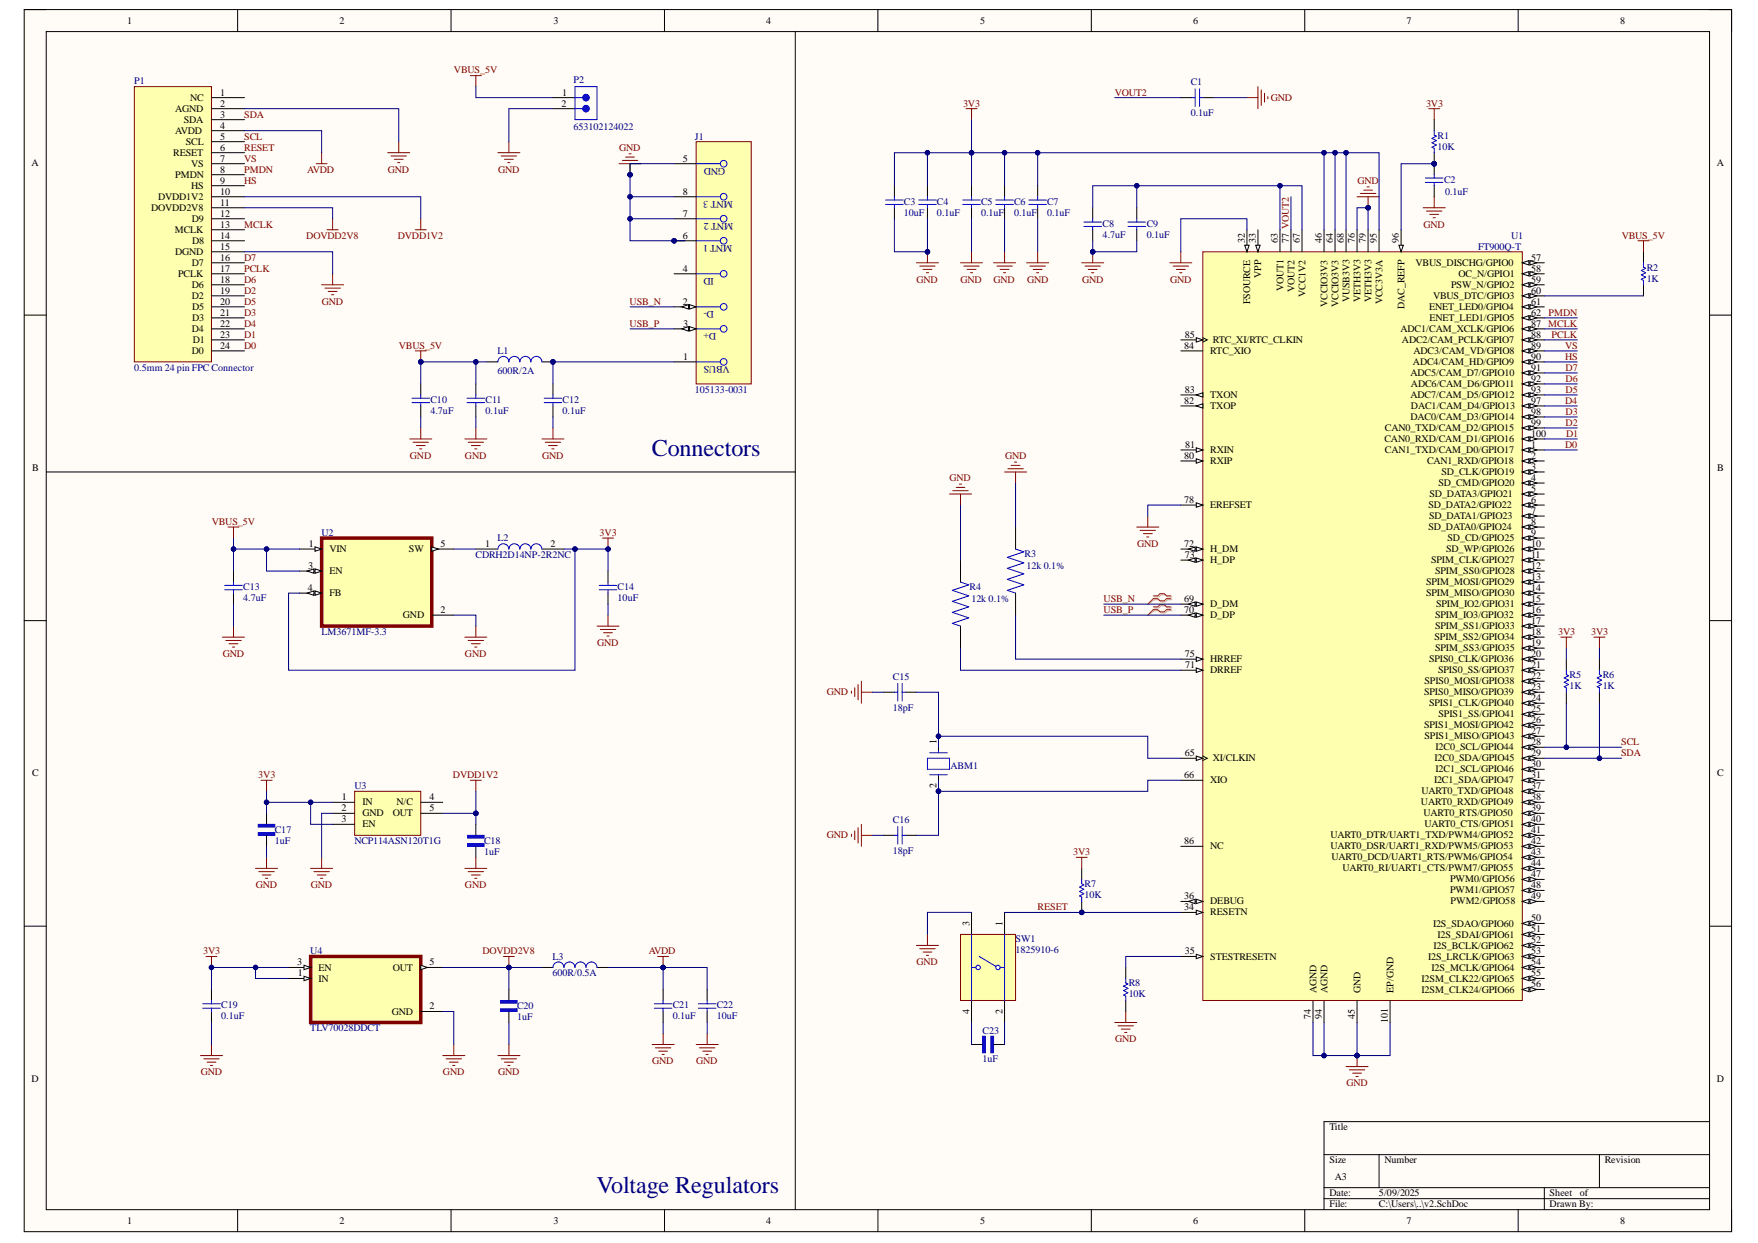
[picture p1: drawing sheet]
<svg xmlns="http://www.w3.org/2000/svg" width="297mm" height="210mm" viewBox="0 0 297 210" stroke-linecap="round" stroke-linejoin="round" font-family="sans-serif">
<defs><g id="words">
<g font-size="4.1" fill="#000080">
<text x="110.1" y="77">Connectors</text>
<text x="100.8" y="201.5">Voltage Regulators</text>
</g>
<g font-size="1.7">
<text x="21.5" y="4">1</text>
<text x="57.3" y="4">2</text>
<text x="93.5" y="4">3</text>
<text x="129.5" y="4">4</text>
<text x="165.6" y="4">5</text>
<text x="201.6" y="4">6</text>
<text x="237.6" y="4">7</text>
<text x="273.8" y="4">8</text>
<text x="32.1" y="17.1">NC</text>
<text x="37.2" y="16.1">1</text>
<text x="37.2" y="18">2</text>
<text x="94.9" y="18">2</text>
<text x="95" y="16.1">1</text>
<text x="29.6" y="18.9">AGND</text>
<text x="29.6" y="22.6">AVDD</text>
<text x="31" y="20.8">SDA</text>
<text x="37.2" y="19.8">3</text>
<text x="37.2" y="21.7">4</text>
<text x="37.2" y="23.6">5</text>
<text x="5.3" y="28">A</text>
<text x="29.3" y="26.4">RESET</text>
<text x="31.4" y="24.5">SCL</text>
<text x="32.3" y="28.2">VS</text>
<text x="37.2" y="25.4">6</text>
<text x="37.2" y="27.3">7</text>
<text x="37.2" y="29.1">8</text>
<text x="115.4" y="27.3">5</text>
<text x="290.1" y="28">A</text>
<text x="25.5" y="35.6">DOVDD2V8</text>
<text x="26.7" y="33.8">DVDD1V2</text>
<text x="29.6" y="30.1">PMDN</text>
<text x="32.3" y="31.9">HS</text>
<text x="37.2" y="31">9</text>
<text x="37.2" y="32.9">10</text>
<text x="37.2" y="34.7">11</text>
<text x="115.4" y="32.9">8</text>
<text x="29.5" y="39.4">MCLK</text>
<text x="32.4" y="37.5">D9</text>
<text x="32.5" y="41.2">D8</text>
<text x="37.2" y="36.6">12</text>
<text x="37.2" y="38.4">13</text>
<text x="37.2" y="40.3">14</text>
<text x="115.4" y="40.3">6</text>
<text x="115.4" y="36.6">7</text>
<text x="210.3" y="41.1" transform="rotate(-90 210.3 41.1)">32</text>
<text x="212.2" y="41.1" transform="rotate(-90 212.2 41.1)">33</text>
<text x="215.9" y="41.1" transform="rotate(-90 215.9 41.1)">63</text>
<text x="217.8" y="41.1" transform="rotate(-90 217.8 41.1)">77 VOUT2</text>
<text x="219.6" y="41.1" transform="rotate(-90 219.6 41.1)">67</text>
<text x="223.4" y="41.1" transform="rotate(-90 223.4 41.1)">46</text>
<text x="225.2" y="41.1" transform="rotate(-90 225.2 41.1)">64</text>
<text x="227.1" y="41.1" transform="rotate(-90 227.1 41.1)">68</text>
<text x="228.9" y="41.1" transform="rotate(-90 228.9 41.1)">76</text>
<text x="230.8" y="41.1" transform="rotate(-90 230.8 41.1)">79</text>
<text x="232.7" y="41.1" transform="rotate(-90 232.7 41.1)">95</text>
<text x="236.4" y="41.1" transform="rotate(-90 236.4 41.1)">96</text>
<text x="29.6" y="43.1">DGND</text>
<text x="30.1" y="46.8">PCLK</text>
<text x="32.4" y="44.9">D7</text>
<text x="37.2" y="42.1">15</text>
<text x="37.2" y="44">16</text>
<text x="37.2" y="45.9">17</text>
<text x="37.2" y="47.7">18</text>
<text x="115.4" y="45.9">4</text>
<text x="213.1" y="46.9" transform="rotate(-90 213.1 46.9)">VPP</text>
<text x="239.2" y="44.9">VBUS_DISCHG/GPIO0</text>
<text x="246.4" y="46.8">OC_N/GPIO1</text>
<text x="258.7" y="44">57</text>
<text x="258.7" y="45.9">58</text>
<text x="258.7" y="47.7">59</text>
<text x="32.4" y="48.7">D6</text>
<text x="32.4" y="50.5">D2</text>
<text x="32.5" y="52.4">D5</text>
<text x="37.2" y="49.6">19</text>
<text x="37.2" y="51.4">20</text>
<text x="37.2" y="53.3">21</text>
<text x="115.4" y="51.4">2</text>
<text x="211.3" y="51.4" transform="rotate(-90 211.3 51.4)">FSOURCE</text>
<text x="216.8" y="49.1" transform="rotate(-90 216.8 49.1)">VOUT1</text>
<text x="218.7" y="49.2" transform="rotate(-90 218.7 49.2)">VOUT2</text>
<text x="220.6" y="50.1" transform="rotate(-90 220.6 50.1)">VCC1V2</text>
<text x="224.3" y="51.8" transform="rotate(-90 224.3 51.8)">VCCIO3V3</text>
<text x="226.1" y="51.8" transform="rotate(-90 226.1 51.8)">VCCIO3V3</text>
<text x="228" y="51" transform="rotate(-90 228 51)">VUSB3V3</text>
<text x="229.9" y="51" transform="rotate(-90 229.9 51)">VETH3V3</text>
<text x="231.7" y="51" transform="rotate(-90 231.7 51)">VETH3V3</text>
<text x="233.6" y="51.4" transform="rotate(-90 233.6 51.4)">VCC3V3A</text>
<text x="237.3" y="52.1" transform="rotate(-90 237.3 52.1)">DAC_REFP</text>
<text x="241.5" y="52.4">ENET_LED0/GPIO4</text>
<text x="242.1" y="50.5">VBUS_DTC/GPIO3</text>
<text x="245.2" y="48.7">PSW_N/GPIO2</text>
<text x="258.7" y="49.6">60</text>
<text x="258.7" y="51.4">61</text>
<text x="258.7" y="53.3">62</text>
<text x="32.4" y="56.1">D4</text>
<text x="32.4" y="59.8">D0</text>
<text x="32.5" y="54.2">D3</text>
<text x="32.6" y="57.9">D1</text>
<text x="37.2" y="55.2">22</text>
<text x="37.2" y="57">23</text>
<text x="37.2" y="58.9">24</text>
<text x="115.4" y="55.2">3</text>
<text x="200.1" y="58.9">84</text>
<text x="200.2" y="57">85</text>
<text x="204.5" y="59.8">RTC_XIO</text>
<text x="204.9" y="57.9">RTC_XI/RTC_CLKIN</text>
<text x="236.6" y="56.1">ADC1/CAM_XCLK/GPIO6</text>
<text x="236.9" y="57.9">ADC2/CAM_PCLK/GPIO7</text>
<text x="238.8" y="59.8">ADC3/CAM_VD/GPIO8</text>
<text x="241.5" y="54.2">ENET_LED1/GPIO5</text>
<text x="258.7" y="55.2">87 MCLK</text>
<text x="258.7" y="57">88</text>
<text x="258.7" y="58.9">89</text>
<text x="115.4" y="60.7">1</text>
<text x="238.3" y="63.5">ADC5/CAM_D7/GPIO10</text>
<text x="238.4" y="65.4">ADC6/CAM_D6/GPIO11</text>
<text x="238.7" y="61.7">ADC4/CAM_HD/GPIO9</text>
<text x="258.7" y="60.7">90</text>
<text x="258.7" y="62.6">91</text>
<text x="258.7" y="64.5">92</text>
<text x="200.1" y="68.2">82</text>
<text x="200.2" y="66.3">83</text>
<text x="204.5" y="69.1">TXOP</text>
<text x="204.5" y="67.2">TXON</text>
<text x="238.3" y="67.2">ADC7/CAM_D5/GPIO12</text>
<text x="238.3" y="71">DAC0/CAM_D3/GPIO14</text>
<text x="238.4" y="69.1">DAC1/CAM_D4/GPIO13</text>
<text x="258.7" y="71.9">99</text>
<text x="258.7" y="66.3">93</text>
<text x="258.7" y="68.2">97</text>
<text x="258.7" y="70">98</text>
<text x="200.1" y="77.5">80</text>
<text x="200.3" y="75.6">81</text>
<text x="204.5" y="76.5">RXIN</text>
<text x="233.9" y="74.7">CAN0_RXD/CAM_D1/GPIO16</text>
<text x="234" y="76.5">CAN1_TXD/CAM_D0/GPIO17</text>
<text x="234" y="72.8">CAN0_TXD/CAM_D2/GPIO15</text>
<text x="258.7" y="75.6">1</text>
<text x="258.7" y="77.5">2</text>
<text x="258.7" y="73.7">100</text>
<text x="5.4" y="79.6">B</text>
<text x="204.5" y="78.4">RXIP</text>
<text x="241.1" y="78.4">CAN1_RXD/GPIO18</text>
<text x="241.5" y="84">SD_DATA3/GPIO21</text>
<text x="243.1" y="82.1">SD_CMD/GPIO20</text>
<text x="243.6" y="80.3">SD_CLK/GPIO19</text>
<text x="258.7" y="79.3">3</text>
<text x="258.7" y="81.2">4</text>
<text x="258.7" y="83">5</text>
<text x="290.2" y="79.6">B</text>
<text x="200.1" y="84.9">78</text>
<text x="204.5" y="85.8">EREFSET</text>
<text x="241.4" y="85.8">SD_DATA2/GPIO22</text>
<text x="241.4" y="89.5">SD_DATA0/GPIO24</text>
<text x="241.5" y="87.7">SD_DATA1/GPIO23</text>
<text x="258.7" y="84.9">6</text>
<text x="258.7" y="86.8">7</text>
<text x="258.7" y="88.6">8</text>
<text x="52.2" y="92.3">1</text>
<text x="55.6" y="93.3">VIN</text>
<text x="69.1" y="93.3">SW</text>
<text x="74.4" y="92.3">5</text>
<text x="81.9" y="92.3">1</text>
<text x="93" y="92.3">2</text>
<text x="200.1" y="92.3">72</text>
<text x="200.2" y="94.2">73</text>
<text x="204.5" y="93.3">H_DM</text>
<text x="204.5" y="95.1">H_DP</text>
<text x="241.8" y="95.1">SPIM_CLK/GPIO27</text>
<text x="244.3" y="93.3">SD_WP/GPIO26</text>
<text x="244.6" y="91.4">SD_CD/GPIO25</text>
<text x="258.7" y="90.5">9</text>
<text x="258.7" y="92.3">10</text>
<text x="258.7" y="94.2">11</text>
<text x="52" y="99.8">4</text>
<text x="52.1" y="96.1">3</text>
<text x="55.6" y="97">EN</text>
<text x="55.6" y="100.7">FB</text>
<text x="200.1" y="101.6">69</text>
<text x="240.9" y="98.8">SPIM_MOSI/GPIO29</text>
<text x="240.9" y="100.7">SPIM_MISO/GPIO30</text>
<text x="242.5" y="97">SPIM_SS0/GPIO28</text>
<text x="258.7" y="96.1">12</text>
<text x="258.7" y="97.9">13</text>
<text x="258.7" y="99.8">14</text>
<text x="258.7" y="101.6">15</text>
<text x="68.1" y="104.4">GND</text>
<text x="74.4" y="103.5">2</text>
<text x="200.1" y="103.5">70</text>
<text x="204.5" y="102.6">D_DM</text>
<text x="204.5" y="104.4">D_DP</text>
<text x="242.5" y="104.4">SPIM_IO3/GPIO32</text>
<text x="242.5" y="106.3">SPIM_SS1/GPIO33</text>
<text x="242.6" y="102.6">SPIM_IO2/GPIO31</text>
<text x="258.7" y="103.5">16</text>
<text x="258.7" y="105.3">17</text>
<text x="258.7" y="107.2">18</text>
<text x="200.2" y="110.9">75</text>
<text x="200.3" y="112.8">71</text>
<text x="204.5" y="111.8">HRREF</text>
<text x="204.5" y="113.7">DRREF</text>
<text x="241.5" y="111.8">SPIS0_CLK/GPIO36</text>
<text x="242.4" y="108.1">SPIM_SS2/GPIO34</text>
<text x="242.5" y="110">SPIM_SS3/GPIO35</text>
<text x="243" y="113.7">SPIS0_SS/GPIO37</text>
<text x="258.7" y="109.1">19</text>
<text x="258.7" y="110.9">20</text>
<text x="258.7" y="112.8">21</text>
<text x="240.6" y="117.4">SPIS0_MISO/GPIO39</text>
<text x="240.7" y="115.6">SPIS0_MOSI/GPIO38</text>
<text x="241.5" y="119.3">SPIS1_CLK/GPIO40</text>
<text x="258.7" y="114.6">22</text>
<text x="258.7" y="116.5">23</text>
<text x="258.7" y="118.4">24</text>
<text x="158.2" y="125.6" transform="rotate(-90 158.2 125.6)">1</text>
<text x="240.6" y="123">SPIS1_MOSI/GPIO42</text>
<text x="240.7" y="124.9">SPIS1_MISO/GPIO43</text>
<text x="243.1" y="121.1">SPIS1_SS/GPIO41</text>
<text x="258.7" y="120.2">25</text>
<text x="258.7" y="122.1">26</text>
<text x="258.7" y="123.9">27</text>
<text x="258.7" y="125.8">28</text>
<text x="5.4" y="131.1">C</text>
<text x="200.1" y="131.4">66</text>
<text x="200.2" y="127.6">65</text>
<text x="204.9" y="128.6">XI/CLKIN</text>
<text x="242.4" y="128.6">I2C0_SDA/GPIO45</text>
<text x="242.6" y="126.7">I2C0_SCL/GPIO44</text>
<text x="242.6" y="130.4">I2C1_SCL/GPIO46</text>
<text x="258.7" y="127.6">29</text>
<text x="258.7" y="129.5">30</text>
<text x="258.7" y="131.4">31</text>
<text x="290.2" y="131.1">C</text>
<text x="57.7" y="136.9">2</text>
<text x="57.8" y="135.1">1</text>
<text x="61.2" y="136">IN</text>
<text x="61.2" y="137.9">GND</text>
<text x="66.4" y="137.9">OUT</text>
<text x="67" y="136">N/C</text>
<text x="72.6" y="135.1">4</text>
<text x="72.6" y="136.9">5</text>
<text x="158.2" y="133.1" transform="rotate(-90 158.2 133.1)">2</text>
<text x="204.5" y="132.3">XIO</text>
<text x="240.1" y="136">UART0_RXD/GPIO49</text>
<text x="240.2" y="134.2">UART0_TXD/GPIO48</text>
<text x="240.5" y="137.9">UART0_RTS/GPIO50</text>
<text x="242.3" y="132.3">I2C1_SDA/GPIO47</text>
<text x="258.7" y="133.2">37</text>
<text x="258.7" y="135.1">38</text>
<text x="258.7" y="136.9">39</text>
<text x="57.7" y="138.8">3</text>
<text x="61.2" y="139.7">EN</text>
<text x="200.1" y="142.5">86</text>
<text x="204.5" y="143.4">NC</text>
<text x="224.8" y="141.6">UART0_DTR/UART1_TXD/PWM4/GPIO52</text>
<text x="224.8" y="143.4">UART0_DSR/UART1_RXD/PWM5/GPIO53</text>
<text x="240.7" y="139.7">UART0_CTS/GPIO51</text>
<text x="258.7" y="138.8">40</text>
<text x="258.7" y="140.7">41</text>
<text x="258.7" y="142.5">42</text>
<text x="225" y="145.3">UART0_DCD/UART1_RTS/PWM6/GPIO54</text>
<text x="226.8" y="147.2">UART0_RI/UART1_CTS/PWM7/GPIO55</text>
<text x="245" y="149">PWM0/GPIO56</text>
<text x="258.7" y="144.4">43</text>
<text x="258.7" y="146.2">44</text>
<text x="258.7" y="148.1">47</text>
<text x="258.7" y="150">48</text>
<text x="200.1" y="153.7">34</text>
<text x="200.1" y="151.8">36</text>
<text x="204.5" y="154.6">RESETN</text>
<text x="204.5" y="152.7">DEBUG</text>
<text x="245" y="150.9">PWM1/GPIO57</text>
<text x="245.1" y="152.7">PWM2/GPIO58</text>
<text x="258.7" y="151.8">49</text>
<text x="258.7" y="155.5">50</text>
<text x="163.8" y="156.3" transform="rotate(-90 163.8 156.3)">3</text>
<text x="169.4" y="156.3" transform="rotate(-90 169.4 156.3)">1</text>
<text x="200.2" y="161.1">35</text>
<text x="242.1" y="156.5">I2S_SDAO/GPIO60</text>
<text x="242.2" y="160.2">I2S_BCLK/GPIO62</text>
<text x="242.9" y="158.3">I2S_SDAI/GPIO61</text>
<text x="258.7" y="157.4">51</text>
<text x="258.7" y="159.2">52</text>
<text x="258.7" y="161.1">53</text>
<text x="50.2" y="163">3</text>
<text x="50.3" y="164.8">1</text>
<text x="53.8" y="163.9">EN</text>
<text x="53.8" y="165.8">IN</text>
<text x="66.4" y="163.9">OUT</text>
<text x="72.6" y="163">5</text>
<text x="204.5" y="162">STESTRESETN</text>
<text x="222.4" y="167.6" transform="rotate(-90 222.4 167.6)">AGND</text>
<text x="224.3" y="167.6" transform="rotate(-90 224.3 167.6)">AGND</text>
<text x="229.9" y="167.6" transform="rotate(-90 229.9 167.6)">GND</text>
<text x="235.4" y="167.6" transform="rotate(-90 235.4 167.6)">EP/GND</text>
<text x="240.2" y="165.8">I2SM_CLK22/GPIO65</text>
<text x="240.2" y="167.6">I2SM_CLK24/GPIO66</text>
<text x="241.3" y="162">I2S_LRCLK/GPIO63</text>
<text x="241.9" y="163.9">I2S_MCLK/GPIO64</text>
<text x="258.7" y="163">54</text>
<text x="258.7" y="164.8">55</text>
<text x="258.7" y="166.7">56</text>
<text x="66.2" y="171.3">GND</text>
<text x="72.6" y="170.4">2</text>
<text x="163.8" y="171.2" transform="rotate(-90 163.8 171.2)">4</text>
<text x="169.4" y="171.2" transform="rotate(-90 169.4 171.2)">2</text>
<text x="221.5" y="172.1" transform="rotate(-90 221.5 172.1)">74</text>
<text x="223.4" y="172.1" transform="rotate(-90 223.4 172.1)">94</text>
<text x="228.9" y="172" transform="rotate(-90 228.9 172)">45</text>
<text x="234.5" y="172.8" transform="rotate(-90 234.5 172.8)">101</text>
<text x="5.3" y="182.7">D</text>
<text x="290.1" y="182.7">D</text>
<text x="224.6" y="190.8">Title</text>
<text x="224.6" y="196.4">Size</text>
<text x="233.9" y="196.4">Number</text>
<text x="271.1" y="196.4">Revision</text>
<text x="224.6" y="202">Date:</text>
<text x="224.6" y="203.9">File:</text>
<text x="225.6" y="199.2">A3</text>
<text x="233" y="202">5/09/2025</text>
<text x="233" y="203.9">C:\Users\..\v2.SchDoc</text>
<text x="261.8" y="202">Sheet</text>
<text x="261.8" y="203.9">Drawn By:</text>
<text x="266.9" y="202">of</text>
<text x="21.5" y="206.6">1</text>
<text x="57.3" y="206.6">2</text>
<text x="93.5" y="206.6">3</text>
<text x="129.5" y="206.6">4</text>
<text x="165.6" y="206.6">5</text>
<text x="201.6" y="206.6">6</text>
<text x="237.6" y="206.6">7</text>
<text x="273.8" y="206.6">8</text>
</g>
<g font-size="1.7" fill="#000080">
<text x="22.7" y="14.3">P1</text>
<text x="96.9" y="14">P2</text>
<text x="201.2" y="14.4">C1</text>
<text x="96.9" y="21.9">653102124022</text>
<text x="117.4" y="23.6">J1</text>
<text x="201.2" y="19.6">0.1uF</text>
<text x="242.9" y="23.4">R1</text>
<text x="122.5" y="28.4" transform="rotate(-180 122.5 28.4)">GND</text>
<text x="242.9" y="25.3">10K</text>
<text x="123.8" y="34" transform="rotate(-180 123.8 34)">MNT 3</text>
<text x="152.7" y="34.5">C3</text>
<text x="158.3" y="34.5">C4</text>
<text x="165.8" y="34.5">C5</text>
<text x="171.3" y="34.5">C6</text>
<text x="176.9" y="34.5">C7</text>
<text x="244" y="30.8">C2</text>
<text x="244.2" y="32.9">0.1uF</text>
<text x="123.7" y="41.4" transform="rotate(-180 123.7 41.4)">MNT 1</text>
<text x="123.9" y="37.7" transform="rotate(-180 123.9 37.7)">MNT 2</text>
<text x="152.7" y="36.4">10uF</text>
<text x="158.3" y="36.4">0.1uF</text>
<text x="165.8" y="36.4">0.1uF</text>
<text x="171.3" y="36.4">0.1uF</text>
<text x="176.9" y="36.4">0.1uF</text>
<text x="186.3" y="40.1">4.7uF</text>
<text x="186.3" y="38.3">C8</text>
<text x="193.8" y="40.1">0.1uF</text>
<text x="193.8" y="38.3">C9</text>
<text x="255.3" y="40.3">U1</text>
<text x="120.6" y="47" transform="rotate(-180 120.6 47)">ID</text>
<text x="249.7" y="42.1">FT900Q-T</text>
<text x="278.2" y="47.6">1K</text>
<text x="278.2" y="45.7">R2</text>
<text x="120.6" y="52.5" transform="rotate(-180 120.6 52.5)">D-</text>
<text x="84.1" y="59.8">L1</text>
<text x="121" y="56.3" transform="rotate(-180 121 56.3)">D+</text>
<text x="22.7" y="62.6">0.5mm 24 pin FPC Connector</text>
<text x="84.1" y="63.1">600R/2A</text>
<text x="123.3" y="61.8" transform="rotate(-180 123.3 61.8)">VBUS</text>
<text x="72.7" y="69.9">4.7uF</text>
<text x="72.7" y="68">C10</text>
<text x="82" y="69.9">0.1uF</text>
<text x="82" y="68">C11</text>
<text x="95.1" y="69.9">0.1uF</text>
<text x="95.1" y="68">C12</text>
<text x="117.4" y="66.3">105133-0031</text>
<text x="54.3" y="90.5">U2</text>
<text x="80.3" y="94.2">CDRH2D14NP-2R2NC</text>
<text x="84.1" y="91.4">L2</text>
<text x="173.1" y="94">R3</text>
<text x="41.1" y="101.5">4.7uF</text>
<text x="41.1" y="99.6">C13</text>
<text x="104.4" y="101.5">10uF</text>
<text x="104.4" y="99.6">C14</text>
<text x="163.8" y="99.6">R4</text>
<text x="164.2" y="101.6">12k 0.1%</text>
<text x="173.5" y="96.1">12k 0.1%</text>
<text x="54.3" y="107.2">LM3671MF-3.3</text>
<text x="150.9" y="114.8">C15</text>
<text x="265.2" y="116.3">1K</text>
<text x="265.2" y="114.5">R5</text>
<text x="270.8" y="116.3">1K</text>
<text x="270.8" y="114.5">R6</text>
<text x="150.9" y="120">18pF</text>
<text x="160.6" y="129.9">ABM1</text>
<text x="59.9" y="133.2">U3</text>
<text x="46.4" y="140.7">C17</text>
<text x="46.4" y="142.5">1uF</text>
<text x="59.9" y="142.5">NCP114ASN120T1G</text>
<text x="81.8" y="142.5">C18</text>
<text x="150.9" y="139">C16</text>
<text x="81.8" y="144.4">1uF</text>
<text x="150.9" y="144.2">18pF</text>
<text x="183.3" y="149.8">R7</text>
<text x="183.3" y="151.6">10K</text>
<text x="52.4" y="161.1">U4</text>
<text x="171.6" y="159.1">SW1</text>
<text x="171.6" y="160.9">1825910-6</text>
<text x="93.4" y="164.8">600R/0.5A</text>
<text x="93.4" y="162">L3</text>
<text x="190.7" y="166.5">R8</text>
<text x="37.4" y="172.1">0.1uF</text>
<text x="37.4" y="170.2">C19</text>
<text x="87.4" y="170.4">C20</text>
<text x="87.4" y="172.3">1uF</text>
<text x="113.7" y="172.1">0.1uF</text>
<text x="113.7" y="170.2">C21</text>
<text x="121.1" y="172.1">10uF</text>
<text x="121.1" y="170.2">C22</text>
<text x="190.7" y="168.4">10K</text>
<text x="52.4" y="174.1">TLV70028DDCT</text>
<text x="166" y="174.6">C23</text>
<text x="166" y="179.3">1uF</text>
</g>
<g font-size="1.7" fill="#800000">
<text x="76.7" y="12.4">VBUS_5V</text>
<text x="162.7" y="18">3V3</text>
<text x="188.3" y="16.1">VOUT2</text>
<text x="214.7" y="17.1">GND</text>
<text x="240.9" y="18">3V3</text>
<text x="41.3" y="19.8">SDA</text>
<text x="41.3" y="23.6">SCL</text>
<text x="41.3" y="25.4">RESET</text>
<text x="41.3" y="27.3">VS</text>
<text x="41.3" y="29.1">PMDN</text>
<text x="51.9" y="29.1">AVDD</text>
<text x="65.5" y="29.1">GND</text>
<text x="84.1" y="29.1">GND</text>
<text x="104.6" y="25.4">GND</text>
<text x="41.3" y="31">HS</text>
<text x="229.4" y="31">GND</text>
<text x="41.3" y="38.4">MCLK</text>
<text x="51.8" y="40.3">DOVDD2V8</text>
<text x="67.2" y="40.3">DVDD1V2</text>
<text x="240.5" y="38.4">GND</text>
<text x="274" y="40.3">VBUS_5V</text>
<text x="41.3" y="44">D7</text>
<text x="41.3" y="45.9">PCLK</text>
<text x="41.3" y="47.7">D6</text>
<text x="154.8" y="47.7">GND</text>
<text x="162.3" y="47.7">GND</text>
<text x="167.9" y="47.7">GND</text>
<text x="173.5" y="47.7">GND</text>
<text x="182.8" y="47.7">GND</text>
<text x="197.7" y="47.7">GND</text>
<text x="41.3" y="49.6">D2</text>
<text x="41.3" y="51.4">D5</text>
<text x="41.3" y="53.3">D3</text>
<text x="54.4" y="51.4">GND</text>
<text x="106.4" y="51.4">USB_N</text>
<text x="261.7" y="53.3">PMDN</text>
<text x="41.3" y="55.2">D4</text>
<text x="41.3" y="57">D1</text>
<text x="41.3" y="58.9">D0</text>
<text x="67.4" y="58.9">VBUS_5V</text>
<text x="106.4" y="55.2">USB_P</text>
<text x="262.2" y="57">PCLK</text>
<text x="264.5" y="58.9">VS</text>
<text x="264.5" y="60.7">HS</text>
<text x="264.5" y="62.6">D7</text>
<text x="264.5" y="64.5">D6</text>
<text x="264.5" y="68.2">D4</text>
<text x="264.5" y="71.9">D2</text>
<text x="264.5" y="66.3">D5</text>
<text x="264.5" y="70">D3</text>
<text x="69.3" y="77.5">GND</text>
<text x="78.6" y="77.5">GND</text>
<text x="91.6" y="77.5">GND</text>
<text x="169.8" y="77.5">GND</text>
<text x="264.5" y="75.6">D0</text>
<text x="264.6" y="73.7">D1</text>
<text x="160.4" y="81.2">GND</text>
<text x="35.8" y="88.6">VBUS_5V</text>
<text x="101.3" y="90.5">3V3</text>
<text x="192.1" y="92.3">GND</text>
<text x="186.5" y="101.6">USB_N</text>
<text x="186.5" y="103.5">USB_P</text>
<text x="263.3" y="107.2">3V3</text>
<text x="268.9" y="107.2">3V3</text>
<text x="37.6" y="110.9">GND</text>
<text x="78.6" y="110.9">GND</text>
<text x="100.9" y="109.1">GND</text>
<text x="139.7" y="117.4">GND</text>
<text x="273.9" y="125.8">SCL</text>
<text x="43.6" y="131.4">3V3</text>
<text x="76.5" y="131.4">DVDD1V2</text>
<text x="273.9" y="127.6">SDA</text>
<text x="139.7" y="141.6">GND</text>
<text x="43.2" y="150">GND</text>
<text x="52.5" y="150">GND</text>
<text x="78.6" y="150">GND</text>
<text x="181.3" y="144.4">3V3</text>
<text x="175.3" y="153.7">RESET</text>
<text x="34.3" y="161.1">3V3</text>
<text x="81.5" y="161.1">DOVDD2V8</text>
<text x="109.6" y="161.1">AVDD</text>
<text x="154.8" y="163">GND</text>
<text x="110.2" y="179.7">GND</text>
<text x="117.6" y="179.7">GND</text>
<text x="188.4" y="176">GND</text>
<text x="33.9" y="181.5">GND</text>
<text x="74.8" y="181.5">GND</text>
<text x="84.1" y="181.5">GND</text>
<text x="227.5" y="183.4">GND</text>
</g>
</g></defs>
<path d="M4.1 1.6h288.5v206.4h-288.5z" fill-rule="evenodd" fill="#fffcf8"/>
<path d="M4.1 1.6h288.5v206.4h-288.5z" fill="none" stroke="#000" stroke-width=".17"/>
<path d="M7.8 5.3h281.1v199h-281.1z" fill-rule="evenodd" fill="#fffcf8"/>
<g fill="none" stroke="#000" stroke-width=".17">
<path d="M4.1 1.6h3.7M7.8 5.3h281.1v199h-281.1zM40.2 1.6v3.7M76.2 1.6v3.7M112.3 1.6v3.7M148.3 1.6v3.7M184.4 1.6v3.7M220.5 1.6v3.7M256.5 1.6v3.7M288.9 1.6h3.7v3.7M4.1 53.2h3.7M288.9 53.2h3.7"/>
<path d="M4.1 104.8h3.7M288.9 104.8h3.7M4.1 156.4h3.7M288.9 156.4h3.7M223.7 195h65.2M233 195v5.6M270.2 195v5.6M288.9 189.4h-65.2v14.9M40.2 204.3v3.7M76.2 204.3v3.7M112.3 204.3v3.7M148.3 204.3v3.7"/>
<path d="M184.4 204.3v3.7M220.5 204.3v3.7M223.7 200.6h65.2M223.7 202.4h65.2M256.5 204.3v3.7M260.9 200.6v3.7M292.6 204.3v3.7"/>
</g>
<path d="M22.7 14.6h13v46.5h-13z" fill-rule="evenodd" fill="#ffffb0"/>
<path d="M22.7 14.6h13v46.5h-13z" fill="none" stroke="#800000" stroke-width=".17"/>
<g fill="none" stroke="#000" stroke-width=".17">
<path d="M35.7 16.5h5.6M35.7 18.4h5.6M35.7 20.2h5.6M35.7 22.1h5.6M35.7 23.9h5.6M35.7 25.8h5.6M35.7 27.6h5.6M35.7 29.5h5.6M35.7 31.4h5.6M35.7 33.2h5.6M35.7 35.1h5.6M35.7 36.9h5.6"/>
<path d="M35.7 38.8h5.6M35.7 40.7h5.6M35.7 42.5h5.6M35.7 44.4h5.6M35.7 46.2h5.6M35.7 48.1h5.6M35.7 50h5.6M35.7 51.8h5.6M35.7 53.7h5.6M35.7 55.5h5.6M35.7 57.4h5.6M35.7 59.3h5.6"/>
</g>
<path d="M203.2 42.5h54v126.5h-54z" fill-rule="evenodd" fill="#ffffb0"/>
<path d="M203.2 42.5h54v126.5h-54z" fill="none" stroke="#800000" stroke-width=".17"/>
<path d="M257.2 79.7h3.7M234.9 169v3.7" fill="none" stroke="#000" stroke-width=".17"/>
<path d="M257.2 79.7l1.1-.4v.8z" fill="#f8fcff"/>
<path d="M257.2 79.7l1.1-.4v.8z" fill="none" stroke="#000" stroke-width=".17"/>
<path d="M258.5 79.3l1.1 .4-1.1 .4z" fill="#f8fcff"/>
<path d="M258.5 79.3l1.1 .4-1.1 .4zM257.2 81.6h3.7" fill="none" stroke="#000" stroke-width=".17"/>
<path d="M257.2 81.6l1.1-.4v.7z" fill="#f8fcff"/>
<path d="M257.2 81.6l1.1-.4v.7z" fill="none" stroke="#000" stroke-width=".17"/>
<path d="M258.5 81.2l1.1 .4-1.1 .3z" fill="#f8fcff"/>
<path d="M257.2 85.3h3.7M258.5 81.2l1.1 .4-1.1 .3z" fill="none" stroke="#000" stroke-width=".17"/>
<path d="M257.2 85.3l1.1-.4v.8z" fill="#f8fcff"/>
<path d="M257.2 85.3l1.1-.4v.8z" fill="none" stroke="#000" stroke-width=".17"/>
<path d="M258.5 84.9l1.1 .4-1.1 .4z" fill="#f8fcff"/>
<path d="M257.2 83.4h3.7M258.5 84.9l1.1 .4-1.1 .4z" fill="none" stroke="#000" stroke-width=".17"/>
<path d="M257.2 83.4l1.1-.3v.7z" fill="#f8fcff"/>
<path d="M257.2 83.4l1.1-.3v.7z" fill="none" stroke="#000" stroke-width=".17"/>
<path d="M258.5 83.1l1.1 .3-1.1 .4z" fill="#f8fcff"/>
<path d="M257.2 87.1h3.7M258.5 83.1l1.1 .3-1.1 .4z" fill="none" stroke="#000" stroke-width=".17"/>
<path d="M257.2 87.1l1.1-.3v.7z" fill="#f8fcff"/>
<path d="M257.2 87.1l1.1-.3v.7z" fill="none" stroke="#000" stroke-width=".17"/>
<path d="M258.5 86.8l1.1 .3-1.1 .4z" fill="#f8fcff"/>
<path d="M257.2 89h3.7M258.5 86.8l1.1 .3-1.1 .4z" fill="none" stroke="#000" stroke-width=".17"/>
<path d="M257.2 89l1.1-.4v.8z" fill="#f8fcff"/>
<path d="M257.2 89l1.1-.4v.8z" fill="none" stroke="#000" stroke-width=".17"/>
<path d="M258.5 88.6l1.1 .4-1.1 .4z" fill="#f8fcff"/>
<path d="M257.2 90.9h3.7M258.5 88.6l1.1 .4-1.1 .4z" fill="none" stroke="#000" stroke-width=".17"/>
<path d="M257.2 90.9l1.1-.4v.7z" fill="#f8fcff"/>
<path d="M257.2 90.9l1.1-.4v.7z" fill="none" stroke="#000" stroke-width=".17"/>
<path d="M258.5 90.5l1.1 .4-1.1 .3z" fill="#f8fcff"/>
<path d="M257.2 92.7h3.7M258.5 90.5l1.1 .4-1.1 .3z" fill="none" stroke="#000" stroke-width=".17"/>
<path d="M257.2 92.7l1.1-.3v.7z" fill="#f8fcff"/>
<path d="M257.2 92.7l1.1-.3v.7z" fill="none" stroke="#000" stroke-width=".17"/>
<path d="M258.5 92.4l1.1 .3-1.1 .4z" fill="#f8fcff"/>
<path d="M257.2 94.6h3.7M258.5 92.4l1.1 .3-1.1 .4z" fill="none" stroke="#000" stroke-width=".17"/>
<path d="M257.2 94.6l1.1-.4v.8z" fill="#f8fcff"/>
<path d="M257.2 94.6l1.1-.4v.8z" fill="none" stroke="#000" stroke-width=".17"/>
<path d="M258.5 94.2l1.1 .4-1.1 .4z" fill="#f8fcff"/>
<path d="M257.2 96.4h3.7M258.5 94.2l1.1 .4-1.1 .4z" fill="none" stroke="#000" stroke-width=".17"/>
<path d="M257.2 96.4l1.1-.3v.7z" fill="#f8fcff"/>
<path d="M257.2 96.4l1.1-.3v.7z" fill="none" stroke="#000" stroke-width=".17"/>
<path d="M258.5 96.1l1.1 .3-1.1 .4z" fill="#f8fcff"/>
<path d="M257.2 98.3h3.7M258.5 96.1l1.1 .3-1.1 .4z" fill="none" stroke="#000" stroke-width=".17"/>
<path d="M257.2 98.3l1.1-.4v.8z" fill="#f8fcff"/>
<path d="M257.2 98.3l1.1-.4v.8z" fill="none" stroke="#000" stroke-width=".17"/>
<path d="M258.5 97.9l1.1 .4-1.1 .4z" fill="#f8fcff"/>
<path d="M258.5 97.9l1.1 .4-1.1 .4zM257.2 100.2h3.7" fill="none" stroke="#000" stroke-width=".17"/>
<path d="M257.2 100.2l1.1-.4v.7z" fill="#f8fcff"/>
<path d="M257.2 100.2l1.1-.4v.7z" fill="none" stroke="#000" stroke-width=".17"/>
<path d="M258.5 99.8l1.1 .4-1.1 .3z" fill="#f8fcff"/>
<path d="M258.5 99.8l1.1 .4-1.1 .3zM257.2 102h3.7" fill="none" stroke="#000" stroke-width=".17"/>
<path d="M257.2 102l1.1-.4v.8z" fill="#f8fcff"/>
<path d="M257.2 102l1.1-.4v.8z" fill="none" stroke="#000" stroke-width=".17"/>
<path d="M258.5 101.6l1.1 .4-1.1 .4z" fill="#f8fcff"/>
<path d="M257.2 103.9h3.7M258.5 101.6l1.1 .4-1.1 .4z" fill="none" stroke="#000" stroke-width=".17"/>
<path d="M257.2 103.9l1.1-.4v.7z" fill="#f8fcff"/>
<path d="M257.2 103.9l1.1-.4v.7z" fill="none" stroke="#000" stroke-width=".17"/>
<path d="M258.5 103.5l1.1 .4-1.1 .3z" fill="#f8fcff"/>
<path d="M257.2 105.7h3.7M258.5 103.5l1.1 .4-1.1 .3z" fill="none" stroke="#000" stroke-width=".17"/>
<path d="M257.2 105.7l1.1-.3v.7z" fill="#f8fcff"/>
<path d="M257.2 105.7l1.1-.3v.7z" fill="none" stroke="#000" stroke-width=".17"/>
<path d="M258.5 105.4l1.1 .3-1.1 .4z" fill="#f8fcff"/>
<path d="M257.2 107.6h3.7M258.5 105.4l1.1 .3-1.1 .4z" fill="none" stroke="#000" stroke-width=".17"/>
<path d="M257.2 107.6l1.1-.4v.8z" fill="#f8fcff"/>
<path d="M257.2 107.6l1.1-.4v.8z" fill="none" stroke="#000" stroke-width=".17"/>
<path d="M258.5 107.2l1.1 .4-1.1 .4z" fill="#f8fcff"/>
<path d="M257.2 109.5h3.7M258.5 107.2l1.1 .4-1.1 .4z" fill="none" stroke="#000" stroke-width=".17"/>
<path d="M257.2 109.5l1.1-.4v.7z" fill="#f8fcff"/>
<path d="M257.2 109.5l1.1-.4v.7z" fill="none" stroke="#000" stroke-width=".17"/>
<path d="M258.5 109.1l1.1 .4-1.1 .3z" fill="#f8fcff"/>
<path d="M257.2 111.3h3.7M258.5 109.1l1.1 .4-1.1 .3z" fill="none" stroke="#000" stroke-width=".17"/>
<path d="M257.2 111.3l1.1-.4v.8z" fill="#f8fcff"/>
<path d="M257.2 111.3l1.1-.4v.8z" fill="none" stroke="#000" stroke-width=".17"/>
<path d="M258.5 110.9l1.1 .4-1.1 .4z" fill="#f8fcff"/>
<path d="M257.2 113.2h3.7M258.5 110.9l1.1 .4-1.1 .4z" fill="none" stroke="#000" stroke-width=".17"/>
<path d="M257.2 113.2l1.1-.4v.7z" fill="#f8fcff"/>
<path d="M257.2 113.2l1.1-.4v.7z" fill="none" stroke="#000" stroke-width=".17"/>
<path d="M258.5 112.8l1.1 .4-1.1 .3z" fill="#f8fcff"/>
<path d="M257.2 115h3.7M258.5 112.8l1.1 .4-1.1 .3z" fill="none" stroke="#000" stroke-width=".17"/>
<path d="M257.2 115l1.1-.3v.7z" fill="#f8fcff"/>
<path d="M257.2 115l1.1-.3v.7z" fill="none" stroke="#000" stroke-width=".17"/>
<path d="M258.5 114.7l1.1 .3-1.1 .4z" fill="#f8fcff"/>
<path d="M257.2 116.9h3.7M258.5 114.7l1.1 .3-1.1 .4z" fill="none" stroke="#000" stroke-width=".17"/>
<path d="M257.2 116.9l1.1-.4v.8z" fill="#f8fcff"/>
<path d="M257.2 116.9l1.1-.4v.8z" fill="none" stroke="#000" stroke-width=".17"/>
<path d="M258.5 116.5l1.1 .4-1.1 .4z" fill="#f8fcff"/>
<path d="M257.2 118.8h3.7M258.5 116.5l1.1 .4-1.1 .4z" fill="none" stroke="#000" stroke-width=".17"/>
<path d="M257.2 118.8l1.1-.4v.7z" fill="#f8fcff"/>
<path d="M257.2 118.8l1.1-.4v.7z" fill="none" stroke="#000" stroke-width=".17"/>
<path d="M258.5 118.4l1.1 .4-1.1 .3z" fill="#f8fcff"/>
<path d="M258.5 118.4l1.1 .4-1.1 .3zM257.2 120.6h3.7" fill="none" stroke="#000" stroke-width=".17"/>
<path d="M257.2 120.6l1.1-.4v.8z" fill="#f8fcff"/>
<path d="M257.2 120.6l1.1-.4v.8z" fill="none" stroke="#000" stroke-width=".17"/>
<path d="M258.5 120.2l1.1 .4-1.1 .4z" fill="#f8fcff"/>
<path d="M257.2 76h3.7M258.5 120.2l1.1 .4-1.1 .4z" fill="none" stroke="#000" stroke-width=".17"/>
<path d="M257.2 76l1.1-.4v.8z" fill="#f8fcff"/>
<path d="M257.2 76l1.1-.4v.8z" fill="none" stroke="#000" stroke-width=".17"/>
<path d="M258.5 75.6l1.1 .4-1.1 .4z" fill="#f8fcff"/>
<path d="M257.2 77.8h3.7M258.5 75.6l1.1 .4-1.1 .4z" fill="none" stroke="#000" stroke-width=".17"/>
<path d="M257.2 77.8l1.1-.3v.7z" fill="#f8fcff"/>
<path d="M257.2 77.8l1.1-.3v.7z" fill="none" stroke="#000" stroke-width=".17"/>
<path d="M258.5 77.5l1.1 .3-1.1 .4z" fill="#f8fcff"/>
<path d="M258.5 77.5l1.1 .3-1.1 .4zM199.5 92.7h3.7" fill="none" stroke="#000" stroke-width=".17"/>
<path d="M202.1 92.4l1.1 .3-1.1 .4z" fill="#f8fcff"/>
<path d="M202.1 92.4l1.1 .3-1.1 .4z" fill="none" stroke="#000" stroke-width=".17"/>
<path d="M200.8 92.7l1.1-.3v.7z" fill="#f8fcff"/>
<path d="M199.5 94.6h3.7M200.8 92.7l1.1-.3v.7z" fill="none" stroke="#000" stroke-width=".17"/>
<path d="M202.1 94.2l1.1 .4-1.1 .4z" fill="#f8fcff"/>
<path d="M202.1 94.2l1.1 .4-1.1 .4z" fill="none" stroke="#000" stroke-width=".17"/>
<path d="M200.8 94.6l1.1-.4v.8z" fill="#f8fcff"/>
<path d="M200.8 94.6l1.1-.4v.8zM199.5 111.3h3.7" fill="none" stroke="#000" stroke-width=".17"/>
<path d="M202.1 110.9l1.1 .4-1.1 .4z" fill="#f8fcff"/>
<path d="M199.5 113.2h3.7M202.1 110.9l1.1 .4-1.1 .4z" fill="none" stroke="#000" stroke-width=".17"/>
<path d="M202.1 112.8l1.1 .4-1.1 .3z" fill="#f8fcff"/>
<path d="M199.5 102h3.7M202.1 112.8l1.1 .4-1.1 .3z" fill="none" stroke="#000" stroke-width=".17"/>
<path d="M202.1 101.6l1.1 .4-1.1 .4z" fill="#f8fcff"/>
<path d="M202.1 101.6l1.1 .4-1.1 .4z" fill="none" stroke="#000" stroke-width=".17"/>
<path d="M200.8 102l1.1-.4v.8z" fill="#f8fcff"/>
<path d="M199.5 103.9h3.7M200.8 102l1.1-.4v.8z" fill="none" stroke="#000" stroke-width=".17"/>
<path d="M202.1 103.5l1.1 .4-1.1 .3z" fill="#f8fcff"/>
<path d="M202.1 103.5l1.1 .4-1.1 .3z" fill="none" stroke="#000" stroke-width=".17"/>
<path d="M200.8 103.9l1.1-.4v.7z" fill="#f8fcff"/>
<path d="M223.7 38.8v3.7M200.8 103.9l1.1-.4v.7zM199.5 128h3.7M221.9 169v3.7M223.7 169v3.7M229.3 169v3.7" fill="none" stroke="#000" stroke-width=".17"/>
<path d="M202.1 127.7l1.1 .3-1.1 .4z" fill="#f8fcff"/>
<path d="M257.2 72.3h3.7M199.5 131.8h3.7M202.1 127.7l1.1 .3-1.1 .4zM203.2 127.7l.8 .3-.8 .4M199.5 142.9h3.7" fill="none" stroke="#000" stroke-width=".17"/>
<path d="M257.2 72.3l1.1-.4v.7z" fill="#f8fcff"/>
<path d="M257.2 72.3l1.1-.4v.7z" fill="none" stroke="#000" stroke-width=".17"/>
<path d="M258.5 71.9l1.1 .4-1.1 .3z" fill="#f8fcff"/>
<path d="M257.2 74.1h3.7M258.5 71.9l1.1 .4-1.1 .3z" fill="none" stroke="#000" stroke-width=".17"/>
<path d="M257.2 74.1l1.1-.3v.7z" fill="#f8fcff"/>
<path d="M257.2 74.1l1.1-.3v.7z" fill="none" stroke="#000" stroke-width=".17"/>
<path d="M258.5 73.8l1.1 .3-1.1 .4z" fill="#f8fcff"/>
<path d="M257.2 55.5h3.7M258.5 73.8l1.1 .3-1.1 .4z" fill="none" stroke="#000" stroke-width=".17"/>
<path d="M257.2 55.5l1.1-.3v.7z" fill="#f8fcff"/>
<path d="M257.2 55.5l1.1-.3v.7z" fill="none" stroke="#000" stroke-width=".17"/>
<path d="M258.5 55.2l1.1 .3-1.1 .4z" fill="#f8fcff"/>
<path d="M257.2 57.4h3.7M258.5 55.2l1.1 .3-1.1 .4z" fill="none" stroke="#000" stroke-width=".17"/>
<path d="M257.2 57.4l1.1-.4v.8z" fill="#f8fcff"/>
<path d="M257.2 57.4l1.1-.4v.8z" fill="none" stroke="#000" stroke-width=".17"/>
<path d="M258.5 57l1.1 .4-1.1 .4z" fill="#f8fcff"/>
<path d="M257.2 59.3h3.7M258.5 57l1.1 .4-1.1 .4z" fill="none" stroke="#000" stroke-width=".17"/>
<path d="M257.2 59.3l1.1-.4v.7z" fill="#f8fcff"/>
<path d="M257.2 59.3l1.1-.4v.7z" fill="none" stroke="#000" stroke-width=".17"/>
<path d="M258.5 58.9l1.1 .4-1.1 .3z" fill="#f8fcff"/>
<path d="M258.5 58.9l1.1 .4-1.1 .3zM257.2 61.1h3.7" fill="none" stroke="#000" stroke-width=".17"/>
<path d="M257.2 61.1l1.1-.4v.8z" fill="#f8fcff"/>
<path d="M257.2 61.1l1.1-.4v.8z" fill="none" stroke="#000" stroke-width=".17"/>
<path d="M258.5 60.7l1.1 .4-1.1 .4z" fill="#f8fcff"/>
<path d="M257.2 63h3.7M258.5 60.7l1.1 .4-1.1 .4z" fill="none" stroke="#000" stroke-width=".17"/>
<path d="M257.2 63l1.1-.4v.7z" fill="#f8fcff"/>
<path d="M257.2 63l1.1-.4v.7z" fill="none" stroke="#000" stroke-width=".17"/>
<path d="M258.5 62.6l1.1 .4-1.1 .3z" fill="#f8fcff"/>
<path d="M257.2 64.8h3.7M258.5 62.6l1.1 .4-1.1 .3z" fill="none" stroke="#000" stroke-width=".17"/>
<path d="M257.2 64.8l1.1-.3v.7z" fill="#f8fcff"/>
<path d="M257.2 64.8l1.1-.3v.7z" fill="none" stroke="#000" stroke-width=".17"/>
<path d="M258.5 64.5l1.1 .3-1.1 .4z" fill="#f8fcff"/>
<path d="M257.2 66.7h3.7M258.5 64.5l1.1 .3-1.1 .4z" fill="none" stroke="#000" stroke-width=".17"/>
<path d="M257.2 66.7l1.1-.4v.8z" fill="#f8fcff"/>
<path d="M257.2 66.7l1.1-.4v.8z" fill="none" stroke="#000" stroke-width=".17"/>
<path d="M258.5 66.3l1.1 .4-1.1 .4z" fill="#f8fcff"/>
<path d="M257.2 68.6h3.7M258.5 66.3l1.1 .4-1.1 .4z" fill="none" stroke="#000" stroke-width=".17"/>
<path d="M257.2 68.6l1.1-.4v.7z" fill="#f8fcff"/>
<path d="M257.2 68.6l1.1-.4v.7z" fill="none" stroke="#000" stroke-width=".17"/>
<path d="M258.5 68.2l1.1 .4-1.1 .3z" fill="#f8fcff"/>
<path d="M257.2 70.4h3.7M258.5 68.2l1.1 .4-1.1 .3z" fill="none" stroke="#000" stroke-width=".17"/>
<path d="M257.2 70.4l1.1-.4v.8z" fill="#f8fcff"/>
<path d="M257.2 70.4l1.1-.4v.8z" fill="none" stroke="#000" stroke-width=".17"/>
<path d="M258.5 70l1.1 .4-1.1 .4z" fill="#f8fcff"/>
<path d="M258.5 70l1.1 .4-1.1 .4zM257.2 157.8h3.7" fill="none" stroke="#000" stroke-width=".17"/>
<path d="M257.2 157.8l1.1-.4v.8z" fill="#f8fcff"/>
<path d="M257.2 157.8l1.1-.4v.8z" fill="none" stroke="#000" stroke-width=".17"/>
<path d="M258.5 157.4l1.1 .4-1.1 .4z" fill="#f8fcff"/>
<path d="M257.2 159.7h3.7M258.5 157.4l1.1 .4-1.1 .4z" fill="none" stroke="#000" stroke-width=".17"/>
<path d="M257.2 159.7l1.1-.4v.7z" fill="#f8fcff"/>
<path d="M257.2 159.7l1.1-.4v.7z" fill="none" stroke="#000" stroke-width=".17"/>
<path d="M258.5 159.3l1.1 .4-1.1 .3z" fill="#f8fcff"/>
<path d="M258.5 159.3l1.1 .4-1.1 .3zM257.2 161.5h3.7" fill="none" stroke="#000" stroke-width=".17"/>
<path d="M257.2 161.5l1.1-.4v.8z" fill="#f8fcff"/>
<path d="M257.2 161.5l1.1-.4v.8z" fill="none" stroke="#000" stroke-width=".17"/>
<path d="M258.5 161.1l1.1 .4-1.1 .4z" fill="#f8fcff"/>
<path d="M257.2 163.4h3.7M258.5 161.1l1.1 .4-1.1 .4z" fill="none" stroke="#000" stroke-width=".17"/>
<path d="M257.2 163.4l1.1-.4v.7z" fill="#f8fcff"/>
<path d="M257.2 163.4l1.1-.4v.7z" fill="none" stroke="#000" stroke-width=".17"/>
<path d="M258.5 163l1.1 .4-1.1 .3z" fill="#f8fcff"/>
<path d="M257.2 165.2h3.7M258.5 163l1.1 .4-1.1 .3z" fill="none" stroke="#000" stroke-width=".17"/>
<path d="M257.2 165.2l1.1-.3v.7z" fill="#f8fcff"/>
<path d="M257.2 165.2l1.1-.3v.7z" fill="none" stroke="#000" stroke-width=".17"/>
<path d="M258.5 164.9l1.1 .3-1.1 .4z" fill="#f8fcff"/>
<path d="M257.2 167.1h3.7M258.5 164.9l1.1 .3-1.1 .4z" fill="none" stroke="#000" stroke-width=".17"/>
<path d="M257.2 167.1l1.1-.4v.8z" fill="#f8fcff"/>
<path d="M257.2 167.1l1.1-.4v.8z" fill="none" stroke="#000" stroke-width=".17"/>
<path d="M258.5 166.7l1.1 .4-1.1 .4z" fill="#f8fcff"/>
<path d="M257.2 122.5h3.7M258.5 166.7l1.1 .4-1.1 .4z" fill="none" stroke="#000" stroke-width=".17"/>
<path d="M257.2 122.5l1.1-.4v.7z" fill="#f8fcff"/>
<path d="M257.2 122.5l1.1-.4v.7z" fill="none" stroke="#000" stroke-width=".17"/>
<path d="M258.5 122.1l1.1 .4-1.1 .3z" fill="#f8fcff"/>
<path d="M257.2 124.3h3.7M258.5 122.1l1.1 .4-1.1 .3z" fill="none" stroke="#000" stroke-width=".17"/>
<path d="M257.2 124.3l1.1-.3v.7z" fill="#f8fcff"/>
<path d="M257.2 124.3l1.1-.3v.7z" fill="none" stroke="#000" stroke-width=".17"/>
<path d="M258.5 124l1.1 .3-1.1 .4z" fill="#f8fcff"/>
<path d="M257.2 126.2h3.7M258.5 124l1.1 .3-1.1 .4z" fill="none" stroke="#000" stroke-width=".17"/>
<path d="M257.2 126.2l1.1-.4v.8z" fill="#f8fcff"/>
<path d="M257.2 126.2l1.1-.4v.8z" fill="none" stroke="#000" stroke-width=".17"/>
<path d="M258.5 125.8l1.1 .4-1.1 .4z" fill="#f8fcff"/>
<path d="M257.2 128h3.7M258.5 125.8l1.1 .4-1.1 .4z" fill="none" stroke="#000" stroke-width=".17"/>
<path d="M257.2 128l1.1-.3v.7z" fill="#f8fcff"/>
<path d="M257.2 128l1.1-.3v.7z" fill="none" stroke="#000" stroke-width=".17"/>
<path d="M258.5 127.7l1.1 .3-1.1 .4z" fill="#f8fcff"/>
<path d="M257.2 129.9h3.7M258.5 127.7l1.1 .3-1.1 .4z" fill="none" stroke="#000" stroke-width=".17"/>
<path d="M257.2 129.9l1.1-.4v.8z" fill="#f8fcff"/>
<path d="M257.2 129.9l1.1-.4v.8z" fill="none" stroke="#000" stroke-width=".17"/>
<path d="M258.5 129.5l1.1 .4-1.1 .4z" fill="#f8fcff"/>
<path d="M257.2 131.8h3.7M258.5 129.5l1.1 .4-1.1 .4z" fill="none" stroke="#000" stroke-width=".17"/>
<path d="M257.2 131.8l1.1-.4v.7z" fill="#f8fcff"/>
<path d="M257.2 131.8l1.1-.4v.7z" fill="none" stroke="#000" stroke-width=".17"/>
<path d="M258.5 131.4l1.1 .4-1.1 .3z" fill="#f8fcff"/>
<path d="M257.2 133.6h3.7M258.5 131.4l1.1 .4-1.1 .3z" fill="none" stroke="#000" stroke-width=".17"/>
<path d="M257.2 133.6l1.1-.3v.7z" fill="#f8fcff"/>
<path d="M257.2 133.6l1.1-.3v.7z" fill="none" stroke="#000" stroke-width=".17"/>
<path d="M258.5 133.3l1.1 .3-1.1 .4z" fill="#f8fcff"/>
<path d="M257.2 135.5h3.7M258.5 133.3l1.1 .3-1.1 .4z" fill="none" stroke="#000" stroke-width=".17"/>
<path d="M257.2 135.5l1.1-.4v.8z" fill="#f8fcff"/>
<path d="M257.2 135.5l1.1-.4v.8z" fill="none" stroke="#000" stroke-width=".17"/>
<path d="M258.5 135.1l1.1 .4-1.1 .4z" fill="#f8fcff"/>
<path d="M257.2 137.3h3.7M258.5 135.1l1.1 .4-1.1 .4z" fill="none" stroke="#000" stroke-width=".17"/>
<path d="M257.2 137.3l1.1-.3v.7z" fill="#f8fcff"/>
<path d="M257.2 137.3l1.1-.3v.7z" fill="none" stroke="#000" stroke-width=".17"/>
<path d="M258.5 137l1.1 .3-1.1 .4z" fill="#f8fcff"/>
<path d="M257.2 139.2h3.7M258.5 137l1.1 .3-1.1 .4z" fill="none" stroke="#000" stroke-width=".17"/>
<path d="M257.2 139.2l1.1-.4v.8z" fill="#f8fcff"/>
<path d="M257.2 139.2l1.1-.4v.8z" fill="none" stroke="#000" stroke-width=".17"/>
<path d="M258.5 138.8l1.1 .4-1.1 .4z" fill="#f8fcff"/>
<path d="M258.5 138.8l1.1 .4-1.1 .4zM257.2 141.1h3.7" fill="none" stroke="#000" stroke-width=".17"/>
<path d="M257.2 141.1l1.1-.4v.7z" fill="#f8fcff"/>
<path d="M257.2 141.1l1.1-.4v.7z" fill="none" stroke="#000" stroke-width=".17"/>
<path d="M258.5 140.7l1.1 .4-1.1 .3z" fill="#f8fcff"/>
<path d="M257.2 142.9h3.7M258.5 140.7l1.1 .4-1.1 .3z" fill="none" stroke="#000" stroke-width=".17"/>
<path d="M257.2 142.9l1.1-.4v.8z" fill="#f8fcff"/>
<path d="M257.2 142.9l1.1-.4v.8z" fill="none" stroke="#000" stroke-width=".17"/>
<path d="M258.5 142.5l1.1 .4-1.1 .4z" fill="#f8fcff"/>
<path d="M257.2 144.8h3.7M258.5 142.5l1.1 .4-1.1 .4z" fill="none" stroke="#000" stroke-width=".17"/>
<path d="M257.2 144.8l1.1-.4v.8z" fill="#f8fcff"/>
<path d="M257.2 144.8l1.1-.4v.8z" fill="none" stroke="#000" stroke-width=".17"/>
<path d="M258.5 144.4l1.1 .4-1.1 .4z" fill="#f8fcff"/>
<path d="M257.2 146.6h3.7M258.5 144.4l1.1 .4-1.1 .4z" fill="none" stroke="#000" stroke-width=".17"/>
<path d="M257.2 146.6l1.1-.3v.7z" fill="#f8fcff"/>
<path d="M257.2 146.6l1.1-.3v.7z" fill="none" stroke="#000" stroke-width=".17"/>
<path d="M258.5 146.3l1.1 .3-1.1 .4z" fill="#f8fcff"/>
<path d="M257.2 148.5h3.7M258.5 146.3l1.1 .3-1.1 .4z" fill="none" stroke="#000" stroke-width=".17"/>
<path d="M257.2 148.5l1.1-.4v.8z" fill="#f8fcff"/>
<path d="M257.2 148.5l1.1-.4v.8z" fill="none" stroke="#000" stroke-width=".17"/>
<path d="M258.5 148.1l1.1 .4-1.1 .4z" fill="#f8fcff"/>
<path d="M257.2 150.4h3.7M258.5 148.1l1.1 .4-1.1 .4z" fill="none" stroke="#000" stroke-width=".17"/>
<path d="M257.2 150.4l1.1-.4v.7z" fill="#f8fcff"/>
<path d="M257.2 150.4l1.1-.4v.7z" fill="none" stroke="#000" stroke-width=".17"/>
<path d="M258.5 150l1.1 .4-1.1 .3z" fill="#f8fcff"/>
<path d="M257.2 152.2h3.7M258.5 150l1.1 .4-1.1 .3z" fill="none" stroke="#000" stroke-width=".17"/>
<path d="M257.2 152.2l1.1-.3v.7z" fill="#f8fcff"/>
<path d="M257.2 152.2l1.1-.3v.7z" fill="none" stroke="#000" stroke-width=".17"/>
<path d="M258.5 151.9l1.1 .3-1.1 .4z" fill="#f8fcff"/>
<path d="M257.2 155.9h3.7M258.5 151.9l1.1 .3-1.1 .4z" fill="none" stroke="#000" stroke-width=".17"/>
<path d="M257.2 155.9l1.1-.3v.7z" fill="#f8fcff"/>
<path d="M257.2 155.9l1.1-.3v.7z" fill="none" stroke="#000" stroke-width=".17"/>
<path d="M258.5 155.6l1.1 .3-1.1 .4z" fill="#f8fcff"/>
<path d="M257.2 44.4h3.7M258.5 155.6l1.1 .3-1.1 .4z" fill="none" stroke="#000" stroke-width=".17"/>
<path d="M257.2 44.4l1.1-.4v.8z" fill="#f8fcff"/>
<path d="M257.2 44.4l1.1-.4v.8z" fill="none" stroke="#000" stroke-width=".17"/>
<path d="M258.5 44l1.1 .4-1.1 .4z" fill="#f8fcff"/>
<path d="M257.2 46.2h3.7M258.5 44l1.1 .4-1.1 .4z" fill="none" stroke="#000" stroke-width=".17"/>
<path d="M257.2 46.2l1.1-.3v.7z" fill="#f8fcff"/>
<path d="M257.2 46.2l1.1-.3v.7z" fill="none" stroke="#000" stroke-width=".17"/>
<path d="M258.5 45.9l1.1 .3-1.1 .4z" fill="#f8fcff"/>
<path d="M257.2 48.1h3.7M258.5 45.9l1.1 .3-1.1 .4z" fill="none" stroke="#000" stroke-width=".17"/>
<path d="M257.2 48.1l1.1-.4v.8z" fill="#f8fcff"/>
<path d="M257.2 48.1l1.1-.4v.8z" fill="none" stroke="#000" stroke-width=".17"/>
<path d="M258.5 47.7l1.1 .4-1.1 .4z" fill="#f8fcff"/>
<path d="M257.2 50h3.7M258.5 47.7l1.1 .4-1.1 .4z" fill="none" stroke="#000" stroke-width=".17"/>
<path d="M257.2 50l1.1-.4v.7z" fill="#f8fcff"/>
<path d="M257.2 50l1.1-.4v.7z" fill="none" stroke="#000" stroke-width=".17"/>
<path d="M258.5 49.6l1.1 .4-1.1 .3z" fill="#f8fcff"/>
<path d="M257.2 51.8h3.7M258.5 49.6l1.1 .4-1.1 .3z" fill="none" stroke="#000" stroke-width=".17"/>
<path d="M257.2 51.8l1.1-.4v.8z" fill="#f8fcff"/>
<path d="M257.2 51.8l1.1-.4v.8z" fill="none" stroke="#000" stroke-width=".17"/>
<path d="M258.5 51.4l1.1 .4-1.1 .4z" fill="#f8fcff"/>
<path d="M257.2 53.7h3.7M258.5 51.4l1.1 .4-1.1 .4z" fill="none" stroke="#000" stroke-width=".17"/>
<path d="M257.2 53.7l1.1-.4v.8z" fill="#f8fcff"/>
<path d="M257.2 53.7l1.1-.4v.8z" fill="none" stroke="#000" stroke-width=".17"/>
<path d="M258.5 53.3l1.1 .4-1.1 .4z" fill="#f8fcff"/>
<path d="M210.7 38.8v3.7M216.3 38.8v3.7M218.1 38.8v3.7M220 38.8v3.7M225.6 38.8v3.7M227.4 38.8v3.7M233 38.8v3.7M258.5 53.3l1.1 .4-1.1 .4z" fill="none" stroke="#000" stroke-width=".17"/>
<path d="M210.3 41.4h.8l-.4 1.1z" fill="#f8fcff"/>
<path d="M212.5 38.8v3.7M210.3 41.4h.8l-.4 1.1z" fill="none" stroke="#000" stroke-width=".17"/>
<path d="M212.2 41.4h.7l-.4 1.1z" fill="#f8fcff"/>
<path d="M212.2 41.4h.7l-.4 1.1zM199.5 154.1h3.7" fill="none" stroke="#000" stroke-width=".17"/>
<path d="M202.1 153.7l1.1 .4-1.1 .4z" fill="#f8fcff"/>
<path d="M202.1 153.7l1.1 .4-1.1 .4zM199.5 161.5h3.7" fill="none" stroke="#000" stroke-width=".17"/>
<path d="M202.1 161.1l1.1 .4-1.1 .4z" fill="#f8fcff"/>
<path d="M199.5 152.2h3.7M202.1 161.1l1.1 .4-1.1 .4z" fill="none" stroke="#000" stroke-width=".17"/>
<path d="M202.1 151.9l1.1 .3-1.1 .4z" fill="#f8fcff"/>
<path d="M202.1 151.9l1.1 .3-1.1 .4z" fill="none" stroke="#000" stroke-width=".17"/>
<path d="M200.8 152.2l1.1-.3v.7z" fill="#f8fcff"/>
<path d="M236.7 38.8v3.7M200.8 152.2l1.1-.3v.7z" fill="none" stroke="#000" stroke-width=".17"/>
<path d="M236.4 41.4h.7l-.4 1.1z" fill="#f8fcff"/>
<path d="M236.4 41.4h.7l-.4 1.1zM199.5 85.3h3.7" fill="none" stroke="#000" stroke-width=".17"/>
<path d="M202.1 84.9l1.1 .4-1.1 .4z" fill="#f8fcff"/>
<path d="M199.5 77.8h3.7M202.1 84.9l1.1 .4-1.1 .4z" fill="none" stroke="#000" stroke-width=".17"/>
<path d="M202.1 77.5l1.1 .3-1.1 .4z" fill="#f8fcff"/>
<path d="M199.5 76h3.7M202.1 77.5l1.1 .3-1.1 .4z" fill="none" stroke="#000" stroke-width=".17"/>
<path d="M202.1 75.6l1.1 .4-1.1 .4z" fill="#f8fcff"/>
<path d="M199.5 68.6h3.7M202.1 75.6l1.1 .4-1.1 .4z" fill="none" stroke="#000" stroke-width=".17"/>
<path d="M202.1 68.6l1.1-.4v.7z" fill="#f8fcff"/>
<path d="M199.5 66.7h3.7M202.1 68.6l1.1-.4v.7z" fill="none" stroke="#000" stroke-width=".17"/>
<path d="M202.1 66.7l1.1-.4v.8z" fill="#f8fcff"/>
<path d="M229.3 38.8v3.7M231.2 38.8v3.7M199.5 57.4h3.7M202.1 66.7l1.1-.4v.8z" fill="none" stroke="#000" stroke-width=".17"/>
<path d="M202.1 57l1.1 .4-1.1 .4z" fill="#f8fcff"/>
<path d="M199.5 59.3h3.7M202.1 57l1.1 .4-1.1 .4zM203.2 57l.8 .4-.8 .4M149.3 116.9h1.8M153 116.9h1.8M158.6 126.2v.9M158.6 130.8v1M149.3 141.1h1.8M153 141.1h1.8" fill="none" stroke="#000" stroke-width=".17"/>
<g fill="none" stroke="#00f" stroke-width=".17">
<path d="M151.1 116.9h.6M151.7 115.4v3M152.4 115.4v3M152.4 116.9h.6M151.7 139.6v2.9M152.4 139.6v2.9M156.7 128h3.7v1.9h-3.7zM157.1 127.1h3M157.1 130.8h3M158.6 126.7v.4M158.6 130.8v.2M151.1 141.1h.6"/>
<path d="M152.4 141.1h.6"/>
</g>
<g fill="none" stroke="#800000" stroke-width=".17">
<path d="M79.5 12.8h1.8M80.4 12.8v1.8M53.4 27.6h1.9M54.3 25.8v1.8M55.3 38.8h1.8M56.2 36.9v1.9M70.2 38.8h1.8M71.1 36.9v1.9M84.1 25.8h3.7M84.7 26.3h2.6M85.2 26.9h1.5M85.8 27.5h.4"/>
<path d="M86 23.9v1.9M54.3 48.1h3.8M54.9 48.7h2.6M55.5 49.2h1.4M56 49.8h.4M56.2 46.2v1.9M169.7 79.7h3.8M170.3 79.2h2.6M170.9 78.6h1.4M171.4 78h.4M171.6 79.7v1.9M143.9 116.7v.4"/>
<path d="M144.4 116.1v1.5M145 115.6v2.6M145.5 115v3.8M145.5 116.9h1.9M145 139.8v2.6M145.5 139.2v3.7M143.9 140.9v.3M144.4 140.3v1.5M145.5 141.1h1.9"/>
</g>
<circle cx="182.8" cy="154.1" r=".37" fill="#000080"/>
<circle cx="182.8" cy="154.1" r=".37" fill="none" stroke="#000080" stroke-width=".17"/>
<path d="M182.8 152.2v1.9" fill="none" stroke="#000" stroke-width=".17"/>
<circle cx="182.8" cy="154.1" r=".37" fill="#000080"/>
<circle cx="182.8" cy="154.1" r=".37" fill="none" stroke="#000080" stroke-width=".17"/>
<path d="M182.8 146.6v1.9" fill="none" stroke="#000" stroke-width=".17"/>
<path d="M182.8 148.5v.7l.3 .2-.7 .4 .7 .4-.7 .3 .7 .4-.7 .4 .4 .2v.7" fill="none" stroke="#00f" stroke-width=".17"/>
<path d="M181.8 144.8h1.9M182.8 144.8v1.8M188.4 172.7h3.7M188.9 173.2h2.6M189.5 173.8h1.5M190 174.3h.4M190.2 170.8v1.9M229.3 178.3v1.8M227.4 180.1h3.8M228 180.7h2.6M228.6 181.2h1.4M229.1 181.8h.4" fill="none" stroke="#800000" stroke-width=".17"/>
<circle cx="229.3" cy="178.2" r=".37" fill="#000080"/>
<circle cx="229.3" cy="178.2" r=".37" fill="none" stroke="#000080" stroke-width=".17"/>
<path d="M277.7 42.5v1.9M277.7 48.1v1.9" fill="none" stroke="#000" stroke-width=".17"/>
<path d="M277.7 44.4v.7l.4 .2-.8 .4 .8 .4-.8 .3 .8 .4-.8 .4 .4 .2v.7" fill="none" stroke="#00f" stroke-width=".17"/>
<path d="M229.3 33.2h3.7M229.9 32.7h2.6M230.4 32.1h1.5M231 31.6h.3M231.2 33.2v1.9M276.8 40.7h1.8M277.7 40.7v1.8M192.1 89h3.7M192.6 89.6h2.6M193.2 90.1h1.5M193.8 90.7h.3M193.9 87.1v1.9" fill="none" stroke="#800000" stroke-width=".17"/>
<circle cx="231.2" cy="35.1" r=".37" fill="#000080"/>
<circle cx="231.2" cy="35.1" r=".37" fill="none" stroke="#000080" stroke-width=".17"/>
<path d="M264.7 111.3v1.9M264.7 116.9v1.9M270.2 111.3v1.9M270.2 116.9v1.9" fill="none" stroke="#000" stroke-width=".17"/>
<path d="M264.7 113.2v.7l.3 .2-.7 .4 .7 .3-.7 .4 .7 .4-.7 .4 .4 .1v.8M270.2 113.2v.7l.4 .2-.7 .4 .7 .3-.7 .4 .7 .4-.7 .4 .3 .1v.8" fill="none" stroke="#00f" stroke-width=".17"/>
<path d="M241.4 18.4h1.9M242.3 18.4v1.8M240.5 35.1h3.7M241 35.6h2.6M241.6 36.2h1.5M242.1 36.8h.4M242.3 33.2v1.9M263.7 107.6h1.9M264.7 107.6v1.9M269.3 107.6h1.9M270.2 107.6v1.9" fill="none" stroke="#800000" stroke-width=".17"/>
<circle cx="242.3" cy="27.6" r=".37" fill="#000080"/>
<circle cx="242.3" cy="27.6" r=".37" fill="none" stroke="#000080" stroke-width=".17"/>
<path d="M242.3 25.8v1.8" fill="none" stroke="#000" stroke-width=".17"/>
<circle cx="242.3" cy="27.6" r=".37" fill="#000080"/>
<circle cx="242.3" cy="27.6" r=".37" fill="none" stroke="#000080" stroke-width=".17"/>
<path d="M242.3 20.2v1.9" fill="none" stroke="#000" stroke-width=".17"/>
<path d="M242.3 22.1v.7l.4 .2-.8 .4 .8 .3-.8 .4 .8 .4-.8 .4 .4 .1v.8" fill="none" stroke="#00f" stroke-width=".17"/>
<circle cx="242.3" cy="27.6" r=".37" fill="#000080"/>
<circle cx="242.3" cy="27.6" r=".37" fill="none" stroke="#000080" stroke-width=".17"/>
<path d="M242.3 27.6v1.9" fill="none" stroke="#000" stroke-width=".17"/>
<circle cx="242.3" cy="27.6" r=".37" fill="#000080"/>
<circle cx="242.3" cy="27.6" r=".37" fill="none" stroke="#000080" stroke-width=".17"/>
<path d="M199.5 16.5h1.9M203.2 16.5h1.9M184.6 35.1v1.8M184.6 38.8v1.9M192.1 35.1v1.8M192.1 38.8v1.9M242.3 31.4v1.8" fill="none" stroke="#000" stroke-width=".17"/>
<g fill="none" stroke="#00f" stroke-width=".17">
<path d="M201.4 16.5h.5M201.9 15v3M202.7 15v3M202.7 16.5h.5M183.1 38.2h3M183.1 37.5h3M184.6 36.9v.6M184.6 38.2v.6M190.6 38.2h3M190.6 37.5h3M192.1 36.9v.6M192.1 38.2v.6"/>
<path d="M240.8 30.8h3M240.8 30.1h3M242.3 29.5v.6M242.3 30.8v.6"/>
</g>
<path d="M210.7 16.5h1.8M212.5 14.6v3.8M213.1 15.2v2.6M213.7 15.7v1.5M214.2 16.3v.4M182.8 44.4h3.7M183.3 44.9h2.6M183.9 45.5h1.5M184.4 46.1h.4M184.6 42.5v1.9" fill="none" stroke="#800000" stroke-width=".17"/>
<circle cx="184.6" cy="42.5" r=".37" fill="#000080"/>
<circle cx="184.6" cy="42.5" r=".37" fill="none" stroke="#000080" stroke-width=".17"/>
<path d="M151.1 31.4v1.8M151.1 35.1v1.8M169.7 31.4v1.8M169.7 35.1v1.8M175.3 31.4v1.8M175.3 35.1v1.8" fill="none" stroke="#000" stroke-width=".17"/>
<path d="M149.6 34.5h3M149.6 33.8h3M151.1 33.2v.6M151.1 34.5v.6M168.2 34.5h3M168.2 33.8h3M169.7 33.2v.6M169.7 34.5v.6M173.8 34.5h3M173.8 33.8h3M175.3 33.2v.6M175.3 34.5v.6" fill="none" stroke="#00f" stroke-width=".17"/>
<g fill="none" stroke="#800000" stroke-width=".17">
<path d="M163.2 18.4h1.9M164.2 18.4v1.8M154.8 44.4h3.8M155.4 44.9h2.6M156 45.5h1.5M156.5 46.1h.4M156.7 42.5v1.9M167.9 44.4h3.7M168.4 44.9h2.6M169 45.5h1.5M169.5 46.1h.4M169.7 42.5v1.9"/>
<path d="M173.5 44.4h3.7M174 44.9h2.6M174.6 45.5h1.5M175.1 46.1h.4M175.3 42.5v1.9M197.7 44.4h3.7M198.2 44.9h2.6M198.8 45.5h1.5M199.3 46.1h.4M199.5 42.5v1.9"/>
</g>
<circle cx="156.7" cy="42.5" r=".37" fill="#000080"/>
<circle cx="156.7" cy="42.5" r=".37" fill="none" stroke="#000080" stroke-width=".17"/>
<path d="M134.4 5.3v199M7.8 79.7h126.6" fill="none" stroke="#000" stroke-width=".17"/>
<path d="M160.4 83.4h3.8M161 82.9h2.6M161.5 82.3h1.5M162.1 81.8h.4M162.3 83.4v1.9" fill="none" stroke="#800000" stroke-width=".17"/>
<path d="M54.3 90.9h18.7v14.8h-18.7z" fill-rule="evenodd" fill="#ffffb0"/>
<path d="M54.3 90.9h18.7v14.8h-18.7z" fill="none" stroke="#800000" stroke-width=".59"/>
<path d="M50.6 92.7h3.7" fill="none" stroke="#000" stroke-width=".17"/>
<path d="M53.2 92.3l1.1 .4-1.1 .4z" fill="#f8fcff"/>
<path d="M50.6 96.4h3.7M53.2 92.3l1.1 .4-1.1 .4z" fill="none" stroke="#000" stroke-width=".17"/>
<path d="M53.2 96.1l1.1 .3-1.1 .4z" fill="#f8fcff"/>
<path d="M53.2 96.1l1.1 .3-1.1 .4z" fill="none" stroke="#000" stroke-width=".17"/>
<path d="M51.9 96.4l1.1-.3v.7z" fill="#f8fcff"/>
<path d="M51.9 96.4l1.1-.3v.7zM50.6 100.2h3.7" fill="none" stroke="#000" stroke-width=".17"/>
<path d="M53.2 99.8l1.1 .4-1.1 .3z" fill="#f8fcff"/>
<path d="M53.2 99.8l1.1 .4-1.1 .3z" fill="none" stroke="#000" stroke-width=".17"/>
<path d="M51.9 100.2l1.1-.4v.7z" fill="#f8fcff"/>
<path d="M73 92.7h3.7M51.9 100.2l1.1-.4v.7z" fill="none" stroke="#000" stroke-width=".17"/>
<path d="M73 92.3l1.1 .4-1.1 .4z" fill="#f8fcff"/>
<path d="M39.5 96.4v1.9M73 92.3l1.1 .4-1.1 .4zM80.4 92.7h3.7M91.6 92.7h3.7M102.7 96.4v1.9M39.5 100.2v1.8M73 103.9h3.7M102.7 100.2v1.8" fill="none" stroke="#000" stroke-width=".17"/>
<path d="M38 99.6h2.9M38 98.9h2.9M39.5 98.3v.6M39.5 99.6v.6M84.1 92.7a.93 .93 0 0 1 1-.9 .93 .93 0 0 1 .9 .9 .93 .93 0 0 1 .9-.9 .93 .93 0 0 1 .9 .9 .93 .93 0 0 1 1-.9 .93 .93 0 0 1 .9 .9 .93 .93 0 0 1 .9-.9 .93 .93 0 0 1 1 .9M101.2 99.6h3M101.2 98.9h3M102.7 98.3v.6M102.7 99.6v.6" fill="none" stroke="#00f" stroke-width=".17"/>
<path d="M101.8 90.9h1.9M102.7 90.9v1.8" fill="none" stroke="#800000" stroke-width=".17"/>
<circle cx="102.7" cy="92.7" r=".37" fill="#000080"/>
<circle cx="102.7" cy="92.7" r=".37" fill="none" stroke="#000080" stroke-width=".17"/>
<g fill="none" stroke="#800000" stroke-width=".17">
<path d="M37.6 107.6h3.7M38.2 108.2h2.6M38.7 108.7h1.5M39.3 109.3h.3M39.5 105.7v1.9M78.5 107.6h3.8M79.1 108.2h2.6M79.7 108.7h1.4M80.2 109.3h.4M80.4 105.7v1.9M100.9 105.7h3.7M101.4 106.3h2.6"/>
<path d="M102 106.8h1.5M102.5 107.4h.4M102.7 103.9v1.8"/>
</g>
<path d="M52.5 161.5h18.6v11.2h-18.6z" fill-rule="evenodd" fill="#ffffb0"/>
<path d="M52.5 161.5h18.6v11.2h-18.6z" fill="none" stroke="#800000" stroke-width=".59"/>
<path d="M48.8 163.4h3.7" fill="none" stroke="#000" stroke-width=".17"/>
<path d="M51.4 163l1.1 .4-1.1 .3z" fill="#f8fcff"/>
<path d="M48.8 165.2h3.7M51.4 163l1.1 .4-1.1 .3z" fill="none" stroke="#000" stroke-width=".17"/>
<path d="M51.4 164.9l1.1 .3-1.1 .4z" fill="#f8fcff"/>
<path d="M51.4 164.9l1.1 .3-1.1 .4zM71.1 163.4h3.7" fill="none" stroke="#000" stroke-width=".17"/>
<path d="M71.1 163l1.1 .4-1.1 .3z" fill="#f8fcff"/>
<path d="M35.7 167.1v1.9M35.7 170.8v1.9M71.1 163l1.1 .4-1.1 .3zM71.1 170.8h3.7" fill="none" stroke="#000" stroke-width=".17"/>
<path d="M34.2 169.5h3M34.2 170.3h3M35.7 169v.5M35.7 170.3v.5" fill="none" stroke="#00f" stroke-width=".17"/>
<path d="M84.6 170.3h2.8v.5h-2.8z" fill-rule="evenodd" fill="#00f"/>
<path d="M84.6 170.3h2.8v.5h-2.8z" fill="none" stroke="#00f" stroke-width=".17"/>
<path d="M84.6 169h2.8v.4h-2.8z" fill-rule="evenodd" fill="#00f"/>
<path d="M84.6 169h2.8v.4h-2.8z" fill="none" stroke="#00f" stroke-width=".17"/>
<path d="M86 167.1v1.9M86 170.8v1.9" fill="none" stroke="#000" stroke-width=".17"/>
<g fill="none" stroke="#800000" stroke-width=".17">
<path d="M33.9 178.3h3.7M34.4 178.8h2.6M34.8 161.5h1.9M35 179.4h1.5M35.6 179.9h.3M35.7 161.5v1.9M35.7 176.4v1.9M74.8 178.3h3.7M75.4 178.8h2.6M75.9 179.4h1.5M76.5 179.9h.4M76.7 176.4v1.9"/>
<path d="M84.1 178.3h3.7M84.7 178.8h2.6M85.2 179.4h1.5M85.8 179.9h.4M86 176.4v1.9"/>
</g>
<circle cx="35.7" cy="163.4" r=".37" fill="#000080"/>
<circle cx="35.7" cy="163.4" r=".37" fill="none" stroke="#000080" stroke-width=".17"/>
<path d="M85.1 161.5h1.8M86 161.5v1.9" fill="none" stroke="#800000" stroke-width=".17"/>
<circle cx="86" cy="163.4" r=".37" fill="#000080"/>
<circle cx="86" cy="163.4" r=".37" fill="none" stroke="#000080" stroke-width=".17"/>
<path d="M162.3 98.3l1.4 .5-2.8 .9 2.8 .9-2.8 1 2.8 .9-2.8 .9 2.8 .9-2.8 1 1.4 .4M171.6 92.7l1.4 .5-2.8 .9 2.8 .9-2.8 1 2.8 .9-2.8 .9 2.8 1-2.8 .9 1.4 .5M110.6 169.5h2.9M110.6 170.3h2.9M112 169v.5M112 170.3v.5M118 169.5h3M118 170.3h3M119.5 169v.5M119.5 170.3v.5" fill="none" stroke="#00f" stroke-width=".17"/>
<path d="M162.3 94.6v3.7M171.6 89v3.7M162.3 105.7v3.8M171.6 100.2v3.7M112 167.1v1.9M112 170.8v1.9M119.5 167.1v1.9M119.5 170.8v1.9" fill="none" stroke="#000" stroke-width=".17"/>
<path d="M110.2 176.4h3.7M110.7 176.9h2.6M111.1 161.5h1.9M111.3 177.5h1.5M111.9 178.1h.3M112 161.5v1.9M112 174.5v1.9M117.6 176.4h3.7M118.2 176.9h2.6M118.7 177.5h1.5M119.3 178.1h.4M119.5 174.5v1.9" fill="none" stroke="#800000" stroke-width=".17"/>
<circle cx="112" cy="163.4" r=".37" fill="#000080"/>
<circle cx="112" cy="163.4" r=".37" fill="none" stroke="#000080" stroke-width=".17"/>
<path d="M91.6 163.4h1.8M100.9 163.4h1.8" fill="none" stroke="#000" stroke-width=".17"/>
<path d="M93.4 163.4a.93 .93 0 0 1 1-1 .93 .93 0 0 1 .9 1 .93 .93 0 0 1 .9-1 .93 .93 0 0 1 1 1 .93 .93 0 0 1 .9-1 .93 .93 0 0 1 .9 1 .93 .93 0 0 1 .9-1 .93 .93 0 0 1 1 1" fill="none" stroke="#00f" stroke-width=".17"/>
<circle cx="93.4" cy="61.1" r=".37" fill="#000080"/>
<circle cx="93.4" cy="61.1" r=".37" fill="none" stroke="#000080" stroke-width=".17"/>
<path d="M82.3 61.1h1.8M91.6 61.1h1.8" fill="none" stroke="#000" stroke-width=".17"/>
<circle cx="93.4" cy="61.1" r=".37" fill="#000080"/>
<circle cx="93.4" cy="61.1" r=".37" fill="none" stroke="#000080" stroke-width=".17"/>
<path d="M78.9 68h3M78.9 67.2h3M80.4 66.7v.5M80.4 68v.6M84.1 61.1a.93 .93 0 0 1 1-.9 .93 .93 0 0 1 .9 .9 .93 .93 0 0 1 .9-.9 .93 .93 0 0 1 .9 .9 .93 .93 0 0 1 1-.9 .93 .93 0 0 1 .9 .9 .93 .93 0 0 1 .9-.9 .93 .93 0 0 1 1 .9M91.9 68h3M91.9 67.2h3M93.4 66.7v.5M93.4 68v.6M190.2 165.2v.8l.4 .2-.8 .3 .8 .4-.8 .4 .8 .4-.8 .3 .4 .2v.8" fill="none" stroke="#00f" stroke-width=".17"/>
<path d="M80.4 64.8v1.9M80.4 68.6v1.8M93.4 64.8v1.9M93.4 68.6v1.8M164.2 154.1v3.7M169.7 154.1v3.7M164.2 169v3.7M169.7 169v3.7M190.2 163.4v1.8M190.2 169v1.8" fill="none" stroke="#000" stroke-width=".17"/>
<g fill="none" stroke="#800000" stroke-width=".17">
<path d="M69.2 74.1h3.8M69.8 74.7h2.6M70.3 75.2h1.5M70.9 75.8h.4M71.1 72.3v1.8M78.5 74.1h3.8M79.1 74.7h2.6M79.7 75.2h1.4M80.2 75.8h.4M80.4 72.3v1.8M91.6 74.1h3.7M92.1 74.7h2.6"/>
<path d="M92.7 75.2h1.5M93.2 75.8h.4M93.4 72.3v1.8"/>
</g>
<path d="M162.3 157.8h9.3v11.2h-9.3z" fill-rule="evenodd" fill="#ffffb0"/>
<path d="M162.3 157.8h9.3v11.2h-9.3z" fill="none" stroke="#800000" stroke-width=".17"/>
<path d="M164.2 157.8v11.2M169.7 157.8v11.2M164.2 163.4h.7" fill="none" stroke="#00f" stroke-width=".17"/>
<circle cx="165.3" cy="163.4" r=".37" fill="#fff"/>
<circle cx="165.3" cy="163.4" r=".37" fill="none" stroke="#00f" stroke-width=".17"/>
<circle cx="168.6" cy="163.4" r=".37" fill="#fff"/>
<g fill="none" stroke="#00f" stroke-width=".17">
<path d="M165.5 161.5l2.7 1.7M169 163.4h.7"/>
<circle cx="168.6" cy="163.4" r=".37"/>
</g>
<path d="M167.4 175h.5v2.8h-.5z" fill-rule="evenodd" fill="#00f"/>
<path d="M167.4 175h.5v2.8h-.5z" fill="none" stroke="#00f" stroke-width=".17"/>
<path d="M166 175h.5v2.8h-.5z" fill-rule="evenodd" fill="#00f"/>
<g fill="none" stroke="#00f" stroke-width=".17">
<path d="M155.2 34.5h3M155.2 33.8h3M156.7 33.2v.6M156.7 34.5v.6M162.7 34.5h2.9M162.7 33.8h2.9M164.2 33.2v.6M164.2 34.5v.6M69.6 68h3M69.6 67.2h3M71.1 66.7v.5M71.1 68v.6"/>
<path d="M166 175h.5v2.8h-.5z"/>
</g>
<path d="M156.7 31.4v1.8M156.7 35.1v1.8M164.2 31.4v1.8M164.2 35.1v1.8M71.1 64.8v1.9M71.1 68.6v1.8M164.2 176.4h1.8M167.9 176.4h1.8" fill="none" stroke="#000" stroke-width=".17"/>
<path d="M70.2 59.3h1.8M71.1 59.3v1.8M162.3 44.4h3.7M162.8 44.9h2.7M163.4 45.5h1.5M164 46.1h.3M164.2 42.5v1.9M154.8 159.7h3.8M156.7 157.8v1.9M155.4 160.2h2.6M156 160.8h1.5M156.5 161.3h.4" fill="none" stroke="#800000" stroke-width=".17"/>
<circle cx="71.1" cy="61.1" r=".37" fill="#000080"/>
<circle cx="71.1" cy="61.1" r=".37" fill="none" stroke="#000080" stroke-width=".17"/>
<path d="M104.6 27.6h3.7M105.2 27.1h2.6M105.7 26.5h1.5M106.3 26h.3M106.5 27.6v1.9" fill="none" stroke="#800000" stroke-width=".17"/>
<circle cx="106.5" cy="29.5" r=".37" fill="#000080"/>
<circle cx="106.5" cy="29.5" r=".37" fill="none" stroke="#000080" stroke-width=".17"/>
<path d="M65.5 25.8h3.7M66.1 26.3h2.6M66.6 26.9h1.5M67.2 27.5h.4M67.4 23.9v1.9M38.5 89h1.9M39.5 89v1.9" fill="none" stroke="#800000" stroke-width=".17"/>
<path d="M59.9 133.6h11.2v7.5h-11.2z" fill-rule="evenodd" fill="#ffffb0"/>
<path d="M59.9 133.6h11.2v7.5h-11.2z" fill="none" stroke="#800000" stroke-width=".17"/>
<path d="M56.2 135.5h3.7M56.2 137.3h3.7M56.2 139.2h3.7M71.1 135.5h3.7M71.1 137.3h3.7" fill="none" stroke="#000" stroke-width=".17"/>
<path d="M79 142.5h2.8v.4h-2.8z" fill-rule="evenodd" fill="#00f"/>
<path d="M79 142.5h2.8v.4h-2.8z" fill="none" stroke="#00f" stroke-width=".17"/>
<path d="M79 141.1h2.8v.4h-2.8z" fill-rule="evenodd" fill="#00f"/>
<path d="M79 141.1h2.8v.4h-2.8z" fill="none" stroke="#00f" stroke-width=".17"/>
<path d="M80.4 139.2v1.9M80.4 142.9v1.9" fill="none" stroke="#000" stroke-width=".17"/>
<path d="M43.6 140.6h2.8v.5h-2.8z" fill-rule="evenodd" fill="#00f"/>
<path d="M43.6 140.6h2.8v.5h-2.8z" fill="none" stroke="#00f" stroke-width=".17"/>
<path d="M43.6 139.2h2.8v.5h-2.8z" fill-rule="evenodd" fill="#00f"/>
<path d="M97.2 18.4h1.3M43.6 139.2h2.8v.5h-2.8z" fill="none" stroke="#00f" stroke-width=".17"/>
<path d="M93.4 18.4h3.8M93.4 16.5h3.8M45 137.3v1.9M45 141.1v1.8" fill="none" stroke="#000" stroke-width=".17"/>
<g fill="none" stroke="#800000" stroke-width=".17">
<path d="M44.1 131.8h1.9M45 131.8v1.8M79.5 131.8h1.8M80.4 131.8v1.8M43.2 146.6h3.7M43.7 147.2h2.6M44.3 147.8h1.5M44.8 148.3h.4M45 144.8v1.8M52.5 146.6h3.7M53 147.2h2.6M53.6 147.8h1.5"/>
<path d="M54.2 148.3h.3M54.3 144.8v1.8M78.5 146.6h3.8M79.1 147.2h2.6M79.7 147.8h1.4M80.2 148.3h.4M80.4 144.8v1.8"/>
</g>
<path d="M195.1 102.7h.7l.4-.4h.7l.4 .4h.7M195.1 100.8h.7l.4-.4h.7l.4 .4h.7M198 103.1h-.7l-.4 .4h-.7l-.4-.4h-.7l-1.2 .8M198 101.3h-.7l-.4 .3h-.7l-.4-.3h-.7l-1.2 .7" fill="none" stroke="#d0a19e" stroke-width=".17"/>
<path d="M194.9 102.5h.7l.4-.4h.7l.4 .4h.7M194.9 100.6h.7l.4-.3h.7l.4 .3h.7M197.8 102.9h-.7l-.4 .4h-.7l-.4-.4h-.7l-1 1M197.8 101.1h-.7l-.4 .4h-.7l-.4-.4h-.7l-1 .9" fill="none" stroke="#f00" stroke-width=".17"/>
<circle cx="99" cy="18.3" r=".56" fill="#00f"/>
<g fill="none" stroke="#00f" stroke-width=".17">
<path d="M97.2 16.5h1.3M97.2 14.6h3.7v5.6h-3.7z"/>
<circle cx="99" cy="18.3" r=".56"/>
</g>
<circle cx="99" cy="16.5" r=".56" fill="#00f"/>
<circle cx="99" cy="16.5" r=".56" fill="none" stroke="#00f" stroke-width=".17"/>
<circle cx="113.9" cy="40.7" r=".37" fill="#000080"/>
<circle cx="113.9" cy="40.7" r=".37" fill="none" stroke="#000080" stroke-width=".17"/>
<path d="M117.6 23.9h9.3v40.9h-9.3z" fill-rule="evenodd" fill="#ffffb0"/>
<path d="M117.6 23.9h9.3v40.9h-9.3z" fill="none" stroke="#800000" stroke-width=".17"/>
<g fill="none" stroke="#00f" stroke-width=".17">
<path d="M117.6 36.9h4.1M117.6 33.2h4.1M117.6 27.6h4.1M117.6 55.5h4.1M117.6 51.8h4.1M117.6 46.2h4.1M117.6 40.7h4.1M117.6 61.1h4.1"/>
<circle cx="122.3" cy="33.2" r=".56"/>
<circle cx="122.3" cy="27.6" r=".56"/>
<circle cx="122.3" cy="36.9" r=".56"/>
<circle cx="122.3" cy="46.2" r=".56"/>
<circle cx="122.3" cy="51.8" r=".56"/>
<circle cx="122.3" cy="55.5" r=".56"/>
<circle cx="122.3" cy="40.7" r=".56"/>
<circle cx="122.3" cy="61.1" r=".56"/>
</g>
<path d="M113.9 51.8h3.7M113.9 61.1h3.7" fill="none" stroke="#000" stroke-width=".17"/>
<path d="M116.5 51.4l1.1 .4-1.1 .4z" fill="#f8fcff"/>
<path d="M116.5 51.4l1.1 .4-1.1 .4z" fill="none" stroke="#000" stroke-width=".17"/>
<path d="M115.2 51.8l1.1-.4v.8z" fill="#f8fcff"/>
<path d="M113.9 55.5h3.7M115.2 51.8l1.1-.4v.8z" fill="none" stroke="#000" stroke-width=".17"/>
<path d="M116.5 55.2l1.1 .3-1.1 .4z" fill="#f8fcff"/>
<path d="M116.5 55.2l1.1 .3-1.1 .4z" fill="none" stroke="#000" stroke-width=".17"/>
<path d="M115.2 55.5l1.1-.3v.7z" fill="#f8fcff"/>
<path d="M113.9 27.6h3.7M113.9 46.2h3.7M113.9 40.7h3.7M115.2 55.5l1.1-.3v.7z" fill="none" stroke="#000" stroke-width=".17"/>
<circle cx="113.9" cy="40.7" r=".37" fill="#000080"/>
<g fill="none" stroke="#000080" stroke-width=".17">
<path d="M41.3 18.4h26.1v5.5M80.4 14.6v1.9h13M93.4 18.4h-7.4v5.5M41.3 22.1h13v3.7M41.3 33.2h29.8v3.7M41.3 35.1h14.9v1.8M41.3 42.5h14.9v3.7M147.4 116.9h1.9M186.5 102h13M186.5 103.9h13M147.4 141.1h1.9M223.7 172.7v5.6"/>
<circle cx="113.9" cy="40.7" r=".37"/>
</g>
<path d="M113.9 36.9h3.7M113.9 33.2h3.7" fill="none" stroke="#000" stroke-width=".17"/>
<circle cx="223.7" cy="178.2" r=".37" fill="#000080"/>
<g fill="none" stroke="#000080" stroke-width=".17">
<path d="M231.2 35.1h-1.9v3.7M199.5 85.3h-5.6v1.8"/>
<circle cx="223.7" cy="178.2" r=".37"/>
</g>
<circle cx="231.2" cy="35.1" r=".37" fill="#000080"/>
<g fill="none" stroke="#000080" stroke-width=".17">
<path d="M260.9 55.5h5.6M260.9 57.4h5.6M260.9 59.3h5.6M260.9 53.7h5.6M260.9 72.3h5.6M260.9 74.1h5.6M260.9 61.1h5.6M260.9 63h5.6M260.9 64.8h5.6M260.9 66.7h5.6M260.9 68.6h5.6M260.9 70.4h5.6"/>
<path d="M260.9 126.2h13.1"/>
<circle cx="231.2" cy="35.1" r=".37"/>
</g>
<circle cx="264.7" cy="126.2" r=".37" fill="#000080"/>
<g fill="none" stroke="#000080" stroke-width=".17">
<path d="M264.7 118.8v7.4"/>
<circle cx="264.7" cy="126.2" r=".37"/>
</g>
<circle cx="264.7" cy="126.2" r=".37" fill="#000080"/>
<g fill="none" stroke="#000080" stroke-width=".17">
<path d="M260.9 128h13.1"/>
<circle cx="264.7" cy="126.2" r=".37"/>
</g>
<circle cx="270.2" cy="128" r=".37" fill="#000080"/>
<g fill="none" stroke="#000080" stroke-width=".17">
<path d="M270.2 118.8v9.2"/>
<circle cx="270.2" cy="128" r=".37"/>
</g>
<circle cx="270.2" cy="128" r=".37" fill="#000080"/>
<g fill="none" stroke="#000080" stroke-width=".17">
<path d="M231.2 35.1v3.7M264.7 109.5v1.8M270.2 109.5v1.8"/>
<circle cx="270.2" cy="128" r=".37"/>
</g>
<circle cx="231.2" cy="35.1" r=".37" fill="#000080"/>
<g fill="none" stroke="#000080" stroke-width=".17">
<path d="M192.1 31.4v3.7"/>
<circle cx="231.2" cy="35.1" r=".37"/>
</g>
<circle cx="192.1" cy="31.4" r=".37" fill="#000080"/>
<g fill="none" stroke="#000080" stroke-width=".17">
<path d="M188.4 16.5h11.1M205.1 16.5h5.6M184.6 40.7v1.8"/>
<circle cx="192.1" cy="31.4" r=".37"/>
</g>
<circle cx="184.6" cy="42.5" r=".37" fill="#000080"/>
<g fill="none" stroke="#000080" stroke-width=".17">
<path d="M175.3 36.9v5.6M184.6 35.1v-3.7h35.4v7.4"/>
<circle cx="184.6" cy="42.5" r=".37"/>
</g>
<circle cx="192.1" cy="31.4" r=".37" fill="#000080"/>
<circle cx="192.1" cy="31.4" r=".37" fill="none" stroke="#000080" stroke-width=".17"/>
<circle cx="216.3" cy="31.4" r=".37" fill="#000080"/>
<g fill="none" stroke="#000080" stroke-width=".17">
<path d="M210.7 38.8v-1.9h-11.2v5.6M216.3 31.4v7.4"/>
<circle cx="216.3" cy="31.4" r=".37"/>
</g>
<circle cx="216.3" cy="31.4" r=".37" fill="#000080"/>
<g fill="none" stroke="#000080" stroke-width=".17">
<path d="M164.2 20.2v5.6M169.7 36.9v5.6"/>
<circle cx="216.3" cy="31.4" r=".37"/>
</g>
<circle cx="164.2" cy="25.8" r=".37" fill="#000080"/>
<g fill="none" stroke="#000080" stroke-width=".17">
<path d="M151.1 36.9v5.6h5.6"/>
<circle cx="164.2" cy="25.8" r=".37"/>
</g>
<circle cx="156.7" cy="42.5" r=".37" fill="#000080"/>
<g fill="none" stroke="#000080" stroke-width=".17">
<path d="M242.3 27.6h-5.6v11.2"/>
<circle cx="156.7" cy="42.5" r=".37"/>
</g>
<circle cx="242.3" cy="27.6" r=".37" fill="#000080"/>
<g fill="none" stroke="#000080" stroke-width=".17">
<path d="M260.9 50h16.8M260.9 76h5.6M39.5 90.9v1.8h11.1M162.3 85.3v9.3M171.6 81.6v7.4"/>
<circle cx="242.3" cy="27.6" r=".37"/>
</g>
<circle cx="45" cy="92.7" r=".37" fill="#000080"/>
<circle cx="45" cy="92.7" r=".37" fill="none" stroke="#000080" stroke-width=".17"/>
<circle cx="39.5" cy="92.7" r=".37" fill="#000080"/>
<g fill="none" stroke="#000080" stroke-width=".17">
<path d="M39.5 92.7v3.7"/>
<circle cx="39.5" cy="92.7" r=".37"/>
</g>
<circle cx="39.5" cy="92.7" r=".37" fill="#000080"/>
<g fill="none" stroke="#000080" stroke-width=".17">
<path d="M76.7 92.7h3.7M95.3 92.7h7.4v3.7"/>
<circle cx="39.5" cy="92.7" r=".37"/>
</g>
<circle cx="97.1" cy="92.7" r=".37" fill="#000080"/>
<circle cx="97.1" cy="92.7" r=".37" fill="none" stroke="#000080" stroke-width=".17"/>
<circle cx="102.7" cy="92.7" r=".37" fill="#000080"/>
<g fill="none" stroke="#000080" stroke-width=".17">
<path d="M45 92.7v3.7h5.6"/>
<circle cx="102.7" cy="92.7" r=".37"/>
</g>
<circle cx="45" cy="92.7" r=".37" fill="#000080"/>
<g fill="none" stroke="#000080" stroke-width=".17">
<path d="M97.2 92.7v20.5h-48.4v-13h1.8M76.7 103.9h3.7v1.8"/>
<circle cx="45" cy="92.7" r=".37"/>
</g>
<circle cx="97.1" cy="92.7" r=".37" fill="#000080"/>
<g fill="none" stroke="#000080" stroke-width=".17">
<path d="M39.5 102v3.7M102.7 102v1.9M74.8 163.4h11.2v3.7"/>
<circle cx="97.1" cy="92.7" r=".37"/>
</g>
<circle cx="86" cy="163.4" r=".37" fill="#000080"/>
<g fill="none" stroke="#000080" stroke-width=".17">
<path d="M48.8 165.2h-5.6v-1.8h-7.5v3.7M74.8 170.8h1.9v5.6M86 172.7v3.7"/>
<circle cx="86" cy="163.4" r=".37"/>
</g>
<circle cx="43.2" cy="163.4" r=".37" fill="#000080"/>
<circle cx="43.2" cy="163.4" r=".37" fill="none" stroke="#000080" stroke-width=".17"/>
<circle cx="35.7" cy="163.4" r=".37" fill="#000080"/>
<g fill="none" stroke="#000080" stroke-width=".17">
<path d="M43.2 163.4h5.6"/>
<circle cx="35.7" cy="163.4" r=".37"/>
</g>
<circle cx="43.2" cy="163.4" r=".37" fill="#000080"/>
<g fill="none" stroke="#000080" stroke-width=".17">
<path d="M35.7 172.7v3.7M229.3 172.7v5.6"/>
<circle cx="43.2" cy="163.4" r=".37"/>
</g>
<circle cx="229.3" cy="178.2" r=".37" fill="#000080"/>
<g fill="none" stroke="#000080" stroke-width=".17">
<path d="M234.9 172.7v5.6h-5.6"/>
<circle cx="229.3" cy="178.2" r=".37"/>
</g>
<circle cx="229.3" cy="178.2" r=".37" fill="#000080"/>
<g fill="none" stroke="#000080" stroke-width=".17">
<path d="M221.9 172.7v5.6h7.4"/>
<circle cx="229.3" cy="178.2" r=".37"/>
</g>
<circle cx="223.7" cy="178.2" r=".37" fill="#000080"/>
<circle cx="223.7" cy="178.2" r=".37" fill="none" stroke="#000080" stroke-width=".17"/>
<circle cx="229.3" cy="178.2" r=".37" fill="#000080"/>
<g fill="none" stroke="#000080" stroke-width=".17">
<path d="M162.3 109.5v3.7h37.2M171.6 103.9v7.4h27.9M112 163.4v3.7"/>
<circle cx="229.3" cy="178.2" r=".37"/>
</g>
<circle cx="112" cy="163.4" r=".37" fill="#000080"/>
<g fill="none" stroke="#000080" stroke-width=".17">
<path d="M86 163.4h5.6M112 172.7v1.8M119.5 172.7v1.8"/>
<circle cx="112" cy="163.4" r=".37"/>
</g>
<circle cx="86" cy="163.4" r=".37" fill="#000080"/>
<g fill="none" stroke="#000080" stroke-width=".17">
<path d="M102.7 163.4h16.8v3.7"/>
<circle cx="86" cy="163.4" r=".37"/>
</g>
<circle cx="112" cy="163.4" r=".37" fill="#000080"/>
<g fill="none" stroke="#000080" stroke-width=".17">
<path d="M71.1 61.1h11.2"/>
<circle cx="112" cy="163.4" r=".37"/>
</g>
<circle cx="71.1" cy="61.1" r=".37" fill="#000080"/>
<circle cx="71.1" cy="61.1" r=".37" fill="none" stroke="#000080" stroke-width=".17"/>
<circle cx="80.4" cy="61.1" r=".37" fill="#000080"/>
<g fill="none" stroke="#000080" stroke-width=".17">
<path d="M80.4 61.1v3.7"/>
<circle cx="80.4" cy="61.1" r=".37"/>
</g>
<circle cx="80.4" cy="61.1" r=".37" fill="#000080"/>
<g fill="none" stroke="#000080" stroke-width=".17">
<path d="M71.1 70.4v1.9M80.4 70.4v1.9M93.4 70.4v1.9M158.6 124.3h35.3v3.7h5.6"/>
<circle cx="80.4" cy="61.1" r=".37"/>
</g>
<circle cx="158.6" cy="124.3" r=".37" fill="#000080"/>
<g fill="none" stroke="#000080" stroke-width=".17">
<path d="M154.8 116.9h3.8v9.3"/>
<circle cx="158.6" cy="124.3" r=".37"/>
</g>
<circle cx="158.6" cy="124.3" r=".37" fill="#000080"/>
<g fill="none" stroke="#000080" stroke-width=".17">
<path d="M158.6 133.6v7.5h-3.8"/>
<circle cx="158.6" cy="124.3" r=".37"/>
</g>
<circle cx="158.6" cy="133.6" r=".37" fill="#000080"/>
<g fill="none" stroke="#000080" stroke-width=".17">
<path d="M158.6 131.8v1.8"/>
<circle cx="158.6" cy="133.6" r=".37"/>
</g>
<circle cx="158.6" cy="133.6" r=".37" fill="#000080"/>
<g fill="none" stroke="#000080" stroke-width=".17">
<path d="M199.5 131.8h-5.6v1.8h-35.3"/>
<circle cx="158.6" cy="133.6" r=".37"/>
</g>
<circle cx="158.6" cy="133.6" r=".37" fill="#000080"/>
<g fill="none" stroke="#000080" stroke-width=".17">
<path d="M169.7 154.1h29.8M164.2 172.7v3.7M169.7 172.7v3.7M199.5 161.5h-9.3v1.9"/>
<circle cx="158.6" cy="133.6" r=".37"/>
</g>
<circle cx="182.8" cy="154.1" r=".37" fill="#000080"/>
<g fill="none" stroke="#000080" stroke-width=".17">
<path d="M175.3 25.8v5.6M164.2 154.1h-7.5v3.7"/>
<circle cx="182.8" cy="154.1" r=".37"/>
</g>
<circle cx="175.3" cy="25.8" r=".37" fill="#000080"/>
<g fill="none" stroke="#000080" stroke-width=".17">
<path d="M151.1 31.4v-5.6h81.9v13"/>
<circle cx="175.3" cy="25.8" r=".37"/>
</g>
<circle cx="156.7" cy="25.8" r=".37" fill="#000080"/>
<circle cx="156.7" cy="25.8" r=".37" fill="none" stroke="#000080" stroke-width=".17"/>
<circle cx="164.2" cy="25.8" r=".37" fill="#000080"/>
<circle cx="164.2" cy="25.8" r=".37" fill="none" stroke="#000080" stroke-width=".17"/>
<circle cx="169.7" cy="25.8" r=".37" fill="#000080"/>
<circle cx="169.7" cy="25.8" r=".37" fill="none" stroke="#000080" stroke-width=".17"/>
<circle cx="175.3" cy="25.8" r=".37" fill="#000080"/>
<circle cx="175.3" cy="25.8" r=".37" fill="none" stroke="#000080" stroke-width=".17"/>
<circle cx="223.7" cy="25.8" r=".37" fill="#000080"/>
<circle cx="223.7" cy="25.8" r=".37" fill="none" stroke="#000080" stroke-width=".17"/>
<circle cx="225.6" cy="25.8" r=".37" fill="#000080"/>
<circle cx="225.6" cy="25.8" r=".37" fill="none" stroke="#000080" stroke-width=".17"/>
<circle cx="227.4" cy="25.8" r=".37" fill="#000080"/>
<g fill="none" stroke="#000080" stroke-width=".17">
<path d="M223.7 25.8v13"/>
<circle cx="227.4" cy="25.8" r=".37"/>
</g>
<circle cx="223.7" cy="25.8" r=".37" fill="#000080"/>
<g fill="none" stroke="#000080" stroke-width=".17">
<path d="M225.6 25.8v13"/>
<circle cx="223.7" cy="25.8" r=".37"/>
</g>
<circle cx="225.6" cy="25.8" r=".37" fill="#000080"/>
<g fill="none" stroke="#000080" stroke-width=".17">
<path d="M227.4 25.8v13"/>
<circle cx="225.6" cy="25.8" r=".37"/>
</g>
<circle cx="227.4" cy="25.8" r=".37" fill="#000080"/>
<g fill="none" stroke="#000080" stroke-width=".17">
<path d="M156.7 36.9v5.6"/>
<circle cx="227.4" cy="25.8" r=".37"/>
</g>
<circle cx="156.7" cy="42.5" r=".37" fill="#000080"/>
<g fill="none" stroke="#000080" stroke-width=".17">
<path d="M156.7 25.8v5.6"/>
<circle cx="156.7" cy="42.5" r=".37"/>
</g>
<circle cx="156.7" cy="25.8" r=".37" fill="#000080"/>
<g fill="none" stroke="#000080" stroke-width=".17">
<path d="M169.7 25.8v5.6"/>
<circle cx="156.7" cy="25.8" r=".37"/>
</g>
<circle cx="169.7" cy="25.8" r=".37" fill="#000080"/>
<g fill="none" stroke="#000080" stroke-width=".17">
<path d="M164.2 25.8v5.6M164.2 36.9v5.6"/>
<circle cx="169.7" cy="25.8" r=".37"/>
</g>
<circle cx="164.2" cy="25.8" r=".37" fill="#000080"/>
<g fill="none" stroke="#000080" stroke-width=".17">
<path d="M192.1 40.7v1.8h-7.5"/>
<circle cx="164.2" cy="25.8" r=".37"/>
</g>
<circle cx="184.6" cy="42.5" r=".37" fill="#000080"/>
<g fill="none" stroke="#000080" stroke-width=".17">
<path d="M218.1 33.2v5.6M71.1 61.1v3.7"/>
<circle cx="184.6" cy="42.5" r=".37"/>
</g>
<circle cx="71.1" cy="61.1" r=".37" fill="#000080"/>
<g fill="none" stroke="#000080" stroke-width=".17">
<path d="M106.5 51.8h7.4M106.5 55.5h7.4M45 133.6v1.9h11.2"/>
<circle cx="71.1" cy="61.1" r=".37"/>
</g>
<circle cx="45" cy="135.5" r=".37" fill="#000080"/>
<circle cx="45" cy="135.5" r=".37" fill="none" stroke="#000080" stroke-width=".17"/>
<circle cx="52.5" cy="135.5" r=".37" fill="#000080"/>
<g fill="none" stroke="#000080" stroke-width=".17">
<path d="M45 135.5v1.8"/>
<circle cx="52.5" cy="135.5" r=".37"/>
</g>
<circle cx="45" cy="135.5" r=".37" fill="#000080"/>
<g fill="none" stroke="#000080" stroke-width=".17">
<path d="M52.5 135.5v3.7h3.7"/>
<circle cx="45" cy="135.5" r=".37"/>
</g>
<circle cx="52.5" cy="135.5" r=".37" fill="#000080"/>
<g fill="none" stroke="#000080" stroke-width=".17">
<path d="M56.2 137.3h-1.9v7.5M80.4 133.6v3.7"/>
<circle cx="52.5" cy="135.5" r=".37"/>
</g>
<circle cx="80.4" cy="137.3" r=".37" fill="#000080"/>
<g fill="none" stroke="#000080" stroke-width=".17">
<path d="M74.8 137.3h5.6"/>
<circle cx="80.4" cy="137.3" r=".37"/>
</g>
<circle cx="80.4" cy="137.3" r=".37" fill="#000080"/>
<g fill="none" stroke="#000080" stroke-width=".17">
<path d="M80.4 137.3v1.9"/>
<circle cx="80.4" cy="137.3" r=".37"/>
</g>
<circle cx="80.4" cy="137.3" r=".37" fill="#000080"/>
<g fill="none" stroke="#000080" stroke-width=".17">
<path d="M106.5 29.5v11.2h9.3M45 142.9v1.9"/>
<circle cx="80.4" cy="137.3" r=".37"/>
</g>
<circle cx="106.5" cy="29.5" r=".37" fill="#000080"/>
<circle cx="106.5" cy="29.5" r=".37" fill="none" stroke="#000080" stroke-width=".17"/>
<circle cx="106.5" cy="33.2" r=".37" fill="#000080"/>
<circle cx="106.5" cy="33.2" r=".37" fill="none" stroke="#000080" stroke-width=".17"/>
<circle cx="106.5" cy="36.9" r=".37" fill="#000080"/>
<circle cx="106.5" cy="36.9" r=".37" fill="none" stroke="#000080" stroke-width=".17"/>
<circle cx="113.9" cy="40.7" r=".37" fill="#000080"/>
<g fill="none" stroke="#000080" stroke-width=".17">
<path d="M113.9 27.6h-7.4v1.9"/>
<circle cx="113.9" cy="40.7" r=".37"/>
</g>
<circle cx="106.5" cy="29.5" r=".37" fill="#000080"/>
<g fill="none" stroke="#000080" stroke-width=".17">
<path d="M113.9 61.1h-20.5v3.7"/>
<circle cx="106.5" cy="29.5" r=".37"/>
</g>
<circle cx="93.4" cy="61.1" r=".37" fill="#000080"/>
<g fill="none" stroke="#000080" stroke-width=".17">
<path d="M106.5 36.9h7.4"/>
<circle cx="93.4" cy="61.1" r=".37"/>
</g>
<circle cx="106.5" cy="36.9" r=".37" fill="#000080"/>
<g fill="none" stroke="#000080" stroke-width=".17">
<path d="M106.5 33.2h7.4"/>
<circle cx="106.5" cy="36.9" r=".37"/>
</g>
<circle cx="106.5" cy="33.2" r=".37" fill="#000080"/>
<circle cx="106.5" cy="33.2" r=".37" fill="none" stroke="#000080" stroke-width=".17"/>
<use href="#words"/>
</svg>
